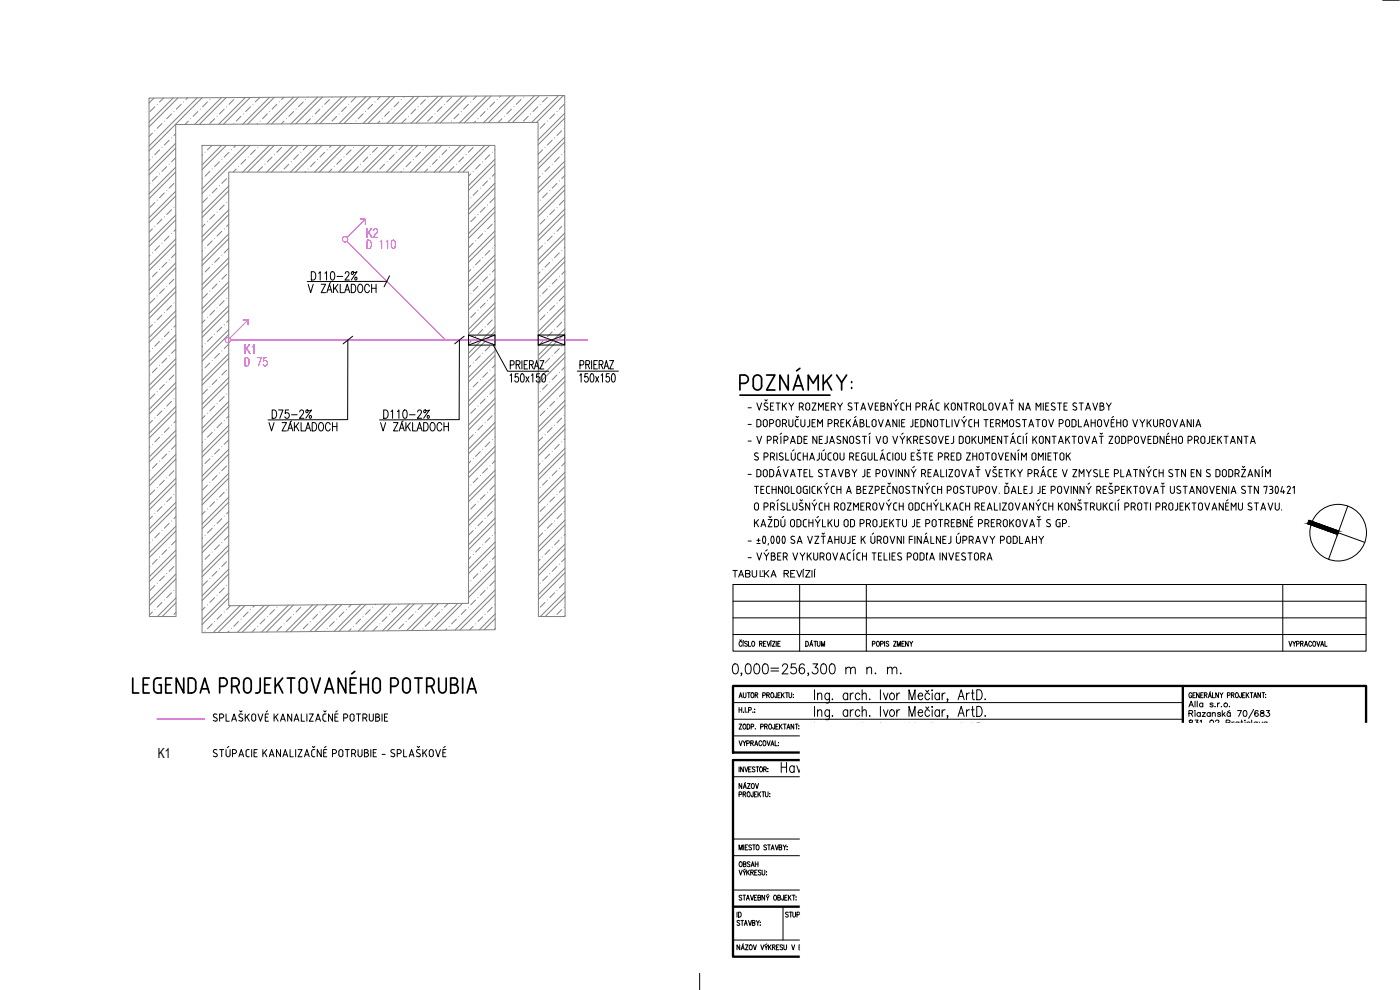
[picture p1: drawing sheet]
<svg xmlns="http://www.w3.org/2000/svg" width="420mm" height="297mm" viewBox="0 0 420 297" stroke-linecap="round" stroke-linejoin="round" font-family="sans-serif">
<defs><g id="words">
<text font-size="10.6" x="220.8" y="118.2">POZNÁMKY:</text>
<g font-size="5.7" fill="#ff00bf">
<text x="109" y="75.8">D 110</text>
<text x="72.3" y="111.1">D 75</text>
</g>
<g font-size="4.2" fill="#ff00bf">
<text x="109.8" y="71.6">K2</text>
<text x="73.2" y="106.3">K1</text>
</g>
<text font-size="4.2" x="47.4" y="227.5">K1</text>
<text font-size="2.8" x="227.8" y="173.2">Ľ</text>
</g></defs>
<!-- layer: Detail Items -->
<g fill="none" stroke="#808080" stroke-width=".3">
<path d="M44.8 29.4h-.1M45.7 39.9l-1 1M46.2 29.4l-1.5 1.5M46.5 32l-1.5 1.5M46.5 39.2h.1M47.2 31.3h.1M48.6 37.1l-1.4 1.4M49.1 29.4l-1.2 1.2M49.3 36.3v.1M51.5 34.2l-1.5 1.4M52 29.4l-7.3 7.2M52.2 33.5h.1"/>
<path d="M53.4 29.4l-8.7 8.7M54.4 31.3l-1.5 1.5M55.1 30.6h.1M56.3 29.3l-.5 .6M56.5 36.4l-1 1M57.3 35.6h-.1M59.2 29.3l-14.5 14.5M59.4 33.5l-1.4 1.4M60.1 32.7v.1M60.7 29.3l-16 16M62.3 30.6l-1.5 1.4M63 29.9h.1"/>
<path d="M64.4 35.6l-1.4 1.5M65.2 34.9h-.1M66.4 29.3l-8 8M67.3 32.8l-1.5 1.4M67.9 29.3l-8.1 8M68 32h.1M70.2 29.9l-1.5 1.4M70.2 37v.1M72.3 34.9l-1.4 1.5M73 34.2h.1M73.7 29.2l-8.1 8.1M75.1 29.2l-8 8.1"/>
<path d="M75.2 32l-1.5 1.5M75.9 31.3h.1M77.3 37.1l-.1 .1M78 29.2l-1.4 1.4M78.1 36.3v.1M80.2 34.2l-1.4 1.4M80.9 29.2l-8 8.1M81 33.5h-.1M82.3 29.2l-8 8M83.1 31.3l-1.4 1.5M83.8 30.6h.1M85.2 36.4l-.8 .8"/>
<path d="M85.2 29.2l-.7 .7M86 35.6h.1M88.1 29.2l-8 8M88.1 33.5l-1.4 1.4M88.9 32.7l-.1 .1M89.6 29.2l-8.1 8M91 30.6l-1.4 1.4M91.7 29.9h.1M92.5 29.1l-.1 .1M93.2 35.6l-1.5 1.5M93.9 34.9h.1M95.4 29.1l-8.1 8.1"/>
<path d="M96 32.8l-1.4 1.4M96.8 32h-.1M96.8 29.1l-8 8.1M98.9 29.9l-1.4 1.4M98.9 37v.1M99.6 29.1v.1M101 34.9l-1.4 1.5M101.8 34.2h.1M102.6 29.1l-8.1 8M103.9 32l-1.4 1.5M104 29.1l-8 8M104.7 31.3h-.1"/>
<path d="M106.8 29.2l-1.4 1.4M106.8 36.3v.1M108.9 34.2l-1.4 1.4M109.7 33.5h.1M109.8 29l-8.1 8.1M111.3 29l-8.1 8.1M111.8 31.3l-1.4 1.5M112.6 30.6h-.1M114 36.4l-.7 .6M114.1 29l-.8 .9M114.7 35.6h.1M116.9 33.5l-1.5 1.4"/>
<path d="M117 29l-8 8M117.6 32.7v.1M118.5 29l-8.1 8M119.7 30.6l-1.4 1.4M120.5 29.9h-.1M121.4 29l-.2 .2M121.9 35.6l-1.4 1.4M122.6 34.9h.1M124.3 28.9l-8.1 8.1M124.8 32.8l-1.5 1.4M125.5 32h.1M125.7 28.9l-8 8.1"/>
<path d="M127.6 29.9l-1.4 1.4M128.4 29.1v.1M129.8 34.9l-1.4 1.5M130.5 34.2h.1M131.5 28.9l-8.1 8M132.7 32l-1.5 1.5M132.9 28.9l-8 8M133.4 31.3h.1M135.5 29.2l-1.4 1.4M135.6 36.3l-.1 .1M137.7 34.2l-1.5 1.4M138.4 33.5h.1"/>
<path d="M138.7 28.9l-8 8M140.2 28.9l-8.1 8M140.6 31.3l-1.5 1.5M141.3 30.6h.1M142.7 36.4l-.5 .4M143 28.8l-1 1.1M143.5 35.6h-.1M145.6 33.5l-1.5 1.4M145.9 28.8l-8 8.1M146.3 32.7v.1M147.4 28.8l-8.1 8.1M148.5 30.6l-1.5 1.4"/>
<path d="M149.2 29.9h.1M150.3 28.8l-.4 .4M150.6 35.6l-1.1 1.2M151.4 34.9h-.1M153.2 28.8l-8.1 8M153.5 32.8l-1.4 1.4M154.2 32h.1M154.6 28.8l-8 8M156.4 29.9l-1.5 1.4M157.1 29.1v.1M158.5 34.9l-1.4 1.5M159.3 34.2h-.1"/>
<path d="M160.4 28.7l-8 8.1M161.4 32l-1.4 1.5M161.8 28.7l-8 8.1M162.1 31.3h.1M163.6 37.1l-1.5 1.4M164.3 29.2l-1.5 1.4M164.3 36.3v.1M166.4 34.2l-1.4 1.4M167.2 33.5h.1M167.6 28.7l-8 8M168.6 39.2l-1.4 1.5M169.1 28.7l-8.1 8"/>
<path d="M169.3 31.3l-1.4 1.5M169.3 38.5h.1M169.5 34l-8 8M169.5 35.4l-8 8M45 47.8l-.3 .3M45 55h.1M45.8 47.1h-.1M47.2 52.9l-1.5 1.4M47.9 45l-1.4 1.4M47.9 52.1v.1M48.6 44.2h.1M49.3 57.9l-1.4 1.4"/>
<path d="M50 50l-1.4 1.4M50.1 57.2h-.1M50.8 42.1l-1.5 1.4M50.8 49.3h.1M51.5 41.3v.1M52.2 55l-1.4 1.5M52.7 43l-8 8M52.7 50.2l-8 8M52.7 44.4l-8 8M52.7 51.6l-8 8M52.7 40.1l-.5 .6M52.7 47.3l-1.2 1.3"/>
<path d="M52.7 58.8l-8 8M52.7 57.4l-8 7.9M60.7 43.6l-.1 .1M60.8 46.4l-.2 .2M60.8 53.6h.1M61.6 45.7h-.1M62.3 59.3l-1.5 1.5M63 51.4l-1.5 1.5M63 58.6h.1M63.6 43.6l-1.3 1.4M63.7 50.7h.1M65.1 56.5l-1.4 1.4"/>
<path d="M65.8 48.6l-1.4 1.4M65.9 55.7h-.1M66.5 43.6l-5.9 5.9M66.6 47.8h.1M67.9 43.6l-7.3 7.3M68 53.6l-1.4 1.4M68.6 55.8l-8 8M68.6 57.3l-8 8M68.7 45.7l-1.4 1.4M69.5 44.9l-.1 .1M70.8 43.6l-.6 .6M70.9 50.7l-.9 .9"/>
<path d="M71.6 50h.1M73.7 43.6l-13.1 13M73.7 47.8l-1.4 1.5M74.5 47.1h.1M75.1 43.6l-14.5 14.5M76.6 45l-1.4 1.4M77.4 44.2h-.1M78.8 50l-1.5 1.4M79.5 49.3h.1M80.8 43.6l-8 8M81.7 47.1l-1.5 1.5M82.3 43.6l-8 8"/>
<path d="M82.4 46.4h.1M84.5 44.2l-1.4 1.5M84.5 51.4h.1M86.7 49.3l-1.5 1.4M87.4 48.5v.1M88 43.6l-8 8M89.5 43.6l-8 8M89.6 46.4l-1.5 1.4M90.3 45.7h.1M91.7 51.4l-.2 .2M92.3 43.6l-1.3 1.4M92.5 50.7h-.1"/>
<path d="M94.6 48.6l-1.4 1.4M95.2 43.6l-8 8M95.3 47.8h.1M96.6 43.6l-8 8M97.5 45.7l-1.5 1.4M98.2 44.9v.1M99.5 43.6l-.6 .6M99.6 50.7l-.9 .9M100.4 50h-.1M102.4 43.6l-8 8M102.5 47.8l-1.5 1.5M103.2 47.1h.1"/>
<path d="M103.8 43.6l-8 8M105.4 45l-1.5 1.4M106.1 44.2h.1M107.5 50l-1.4 1.4M108.3 49.3h-.1M109.6 43.6l-8 8M110.4 47.1l-1.5 1.5M111 43.6l-8 8M111.1 46.4h.1M113.3 44.2l-1.5 1.5M113.3 51.4h.1M115.4 49.3l-1.4 1.4"/>
<path d="M116.2 48.5l-.1 .1M116.8 43.6l-8 8M118.2 43.6l-8 8M118.3 46.4l-1.4 1.4M119 45.7h.1M120.4 51.4l-.2 .2M121.1 43.6l-1.4 1.4M121.2 50.7h.1M123.3 48.6l-1.4 1.4M124 43.6l-8 8M124.1 47.8h-.1M125.4 43.6l-8 8"/>
<path d="M126.2 45.7l-1.4 1.4M126.9 44.9v.1M128.2 43.6l-.6 .6M128.4 50.7l-1 .9M129.1 50h.1M131.1 43.6l-8 8M131.2 47.8l-1.4 1.5M132 47.1h-.1M132.6 43.6l-8 8M134.1 45l-1.4 1.4M134.8 44.2h.1M136.2 50l-1.4 1.4"/>
<path d="M137 49.3h.1M138.3 43.6l-8 8M139.1 47.1l-1.4 1.5M139.7 43.6l-7.9 8M139.9 46.4h-.1M141.3 52.2l-.7 .6M141.3 59.3h.1M142 44.2l-1.4 1.5M142 51.4h.1M143.4 57.2l-1.4 1.4M144.1 49.3l-1.4 1.4M144.2 56.4l-.1 .1"/>
<path d="M144.9 48.5v.1M145.5 43.6l-8 8M146.3 54.3l-1.4 1.4M146.9 43.6l-8 8M147 46.4l-1.4 1.4M147 53.6h.1M147.8 45.7h-.1M148.5 59.3l-1.5 1.5M148.5 47.8l-7.9 7.9M148.5 55l-7.9 7.9M148.5 49.2l-7.9 7.9M148.5 56.4l-7.9 7.9"/>
<path d="M148.5 44.9v.1M148.5 52.1l-.8 .8M162.1 52.9l-.6 .6M162.8 45l-1.3 1.3M162.9 52.1l-.1 .1M163.6 44.2h.1M164.3 57.9l-1.5 1.4M165 50l-1.4 1.4M165 57.2h.1M165.7 42.1l-1.4 1.4M165.7 49.3h.1M166.5 41.3l-.1 .1"/>
<path d="M167.2 55l-1.5 1.5M167.9 47.1l-1.5 1.5M167.9 54.3h.1M168.6 46.4h.1M169.5 41.2l-8 8M169.5 48.4l-8 8M169.5 42.6l-8 8M169.5 49.8l-8 8M169.5 45.5l-.2 .2M169.5 55.5l-8 8M169.5 57l-8 8M169.5 52.7l-.9 .9"/>
<path d="M45 76.6l-.3 .2M45.7 68.7l-1 1M45.8 75.8l-.1 .1M46.5 60.8l-1.5 1.4M46.5 67.9v.1M47.2 60v.1M47.9 73.7l-1.4 1.4M48.6 65.8l-1.4 1.4M48.6 73h.1M49.3 65.1h.1M50 78.7l-1.4 1.5M50.8 70.8l-1.5 1.5"/>
<path d="M50.8 78h.1M51.5 62.9l-1.5 1.5M51.5 70.1h.1M52.2 62.2h.1M52.7 64.5l-8 8M52.7 71.7l-8 8M52.7 78.9l-7.9 8M52.7 66l-8 8M52.7 68.8l-.5 .6M52.7 73.2l-8 7.9M52.7 76l-1.2 1.3M60.8 75.1l-.2 .2"/>
<path d="M61.5 67.2l-.9 .9M61.6 74.4h-.1M62.3 66.5h.1M63.7 72.3l-1.4 1.4M63.7 79.4h.1M64.4 64.4l-1.4 1.4M64.4 71.5v.1M65.2 63.6l-.1 .1M65.8 77.3l-1.4 1.4M66.6 69.4l-1.5 1.4M66.6 76.5v.1M67.3 61.5l-1.5 1.4"/>
<path d="M67.3 68.7h.1M68 60.8h.1M68.6 63l-8 8M68.6 70.2l-8 8M68.6 77.4l-8 8M68.6 64.4l-8 8M68.6 71.6l-8 8M68.6 78.8l-8 8M68.6 67.3l-.6 .7M68.6 74.5l-1.3 1.4M142 73l-1.4 1.4M142.7 65.1l-1.4 1.4"/>
<path d="M142.7 72.2v.1M143.5 64.3l-.1 .1M144.1 78l-1.4 1.4M144.9 70.1l-1.5 1.5M144.9 77.3h.1M145.6 62.2l-1.5 1.5M145.6 69.4h.1M146.3 61.5h.1M147 75.1l-1.4 1.5M147.7 67.2l-1.4 1.5M147.8 74.4h-.1M148.5 66.5h.1"/>
<path d="M148.5 62.2l-7.9 7.9M148.5 69.3l-7.9 7.9M148.5 63.6l-7.9 7.9M148.5 70.8l-7.9 7.9M148.5 76.5l-7.9 7.9M148.5 77.9l-7.9 8M148.5 73.6v.1M162.1 60v.1M162.8 73.7l-1.3 1.3M163.6 65.8l-1.5 1.4M163.6 73h.1M164.3 65.1h.1"/>
<path d="M165 78.7l-1.4 1.5M165.7 70.8l-1.4 1.5M165.7 78h.1M166.4 62.9l-1.4 1.5M166.5 70.1h-.1M167.2 62.2h.1M167.9 75.9l-1.5 1.4M168.6 68l-1.4 1.4M168.6 75.1h.1M169.3 60.1l-1.4 1.4M169.3 67.2h.1M169.5 62.7l-8 8"/>
<path d="M169.5 69.9l-8 8M169.5 77.1l-8 8M169.5 64.2l-8 8M169.5 71.3l-8 8M169.5 78.5l-8 8M169.5 74.2l-.2 .2M45 83.7v.1M45.7 97.4l-.9 1M46.5 89.5l-1.5 1.4M46.5 96.7h.1M47.2 81.6l-1.5 1.4M47.2 88.8h.1"/>
<path d="M47.9 80.9h.1M48.6 94.5l-1.4 1.5M49.3 86.6l-1.4 1.5M49.3 93.8h.1M50.1 85.9h-.1M50.8 99.6l-1.5 1.4M51.5 91.7l-1.5 1.4M51.5 98.8v.1M52.2 83.8l-1.4 1.4M52.2 90.9h.1M52.7 80.3l-7.9 8M52.8 86.1l-8 8"/>
<path d="M52.8 93.2l-8 8M52.8 87.5l-8 8M52.8 94.7l-8 8M52.8 97.6l-.6 .5M60.8 82.3h.1M61.5 96l-.9 .9M62.3 88.1l-1.5 1.4M62.3 95.2v.1M63 80.2l-1.5 1.4M63 87.3v.1M64.4 93.1l-1.4 1.4M65.1 85.2l-1.4 1.4"/>
<path d="M65.2 92.4h-.1M65.9 84.5h-.1M66.6 98.1l-1.5 1.5M67.3 90.2l-1.5 1.5M67.3 97.4h.1M68 82.3l-1.4 1.5M68 89.5h.1M68.6 84.6l-8 8M68.6 91.7l-8 8M68.6 98.9l-8 8M68.6 86l-8 8M68.6 93.2l-8 8"/>
<path d="M68.6 96.1l-.6 .6M141.3 80.9l-.7 .7M141.3 88.1h.1M142 80.1v.1M142.7 93.8l-1.4 1.5M143.4 85.9l-1.4 1.5M143.5 93.1h-.1M144.2 85.2h-.1M144.9 98.9l-1.5 1.4M145.6 90.9l-1.5 1.5M145.6 98.1h.1M146.3 83l-1.4 1.5"/>
<path d="M146.3 90.2h.1M147 82.3h.1M147.7 96l-1.4 1.4M148.5 88.1l-1.5 1.4M148.5 95.2v.1M148.5 83.7l-7.9 7.9M148.5 90.9l-7.9 7.9M148.5 98.1l-7.9 7.9M148.5 85.1l-7.9 8M148.5 92.3l-7.9 7.9M148.5 99.5l-7.9 7.9M148.5 80.8l-.8 .8"/>
<path d="M162.1 81.6l-.6 .6M162.1 88.8h.1M162.9 80.9h-.1M163.6 94.5l-1.5 1.5M164.3 86.6l-1.5 1.5M164.3 93.8h.1M165 85.9h.1M165.7 99.6l-1.4 1.4M166.4 91.7l-1.4 1.4M166.5 98.8l-.1 .1M167.2 83.8l-1.5 1.4M167.2 90.9h.1"/>
<path d="M167.9 83h.1M168.6 96.7l-1.4 1.4M169.3 88.8l-1.4 1.4M169.3 96h.1M169.5 84.3l-8 8M169.5 91.4l-8 8M169.5 98.6l-8 8M169.5 85.7l-8 8M169.5 92.9l-8 8M169.5 81.4l-.9 .9M45 105.3l-.2 .3M45 112.5h.1"/>
<path d="M45.8 104.6h-.1M46.5 118.2l-1.5 1.5M47.2 110.3l-1.5 1.5M47.2 117.5h.1M47.9 102.4l-1.4 1.5M47.9 109.6h.1M48.6 101.7h.1M49.3 115.4l-1.4 1.4M50 107.5l-1.4 1.4M50.1 114.6h-.1M50.8 106.7v.1M52.2 112.5l-1.4 1.4"/>
<path d="M52.2 119.7h.1M52.8 100.4l-8 8M52.8 114.8l-8 8M52.8 101.9l-8 8M52.8 109.1l-8 7.9M52.8 104.7l-1.3 1.3M52.8 107.6l-8 8M52.8 116.2l-8 8M60.8 103.9l-.2 .2M60.8 111v.1M61.6 103.1l-.1 .1M62.3 116.8l-1.5 1.4"/>
<path d="M63 108.9l-1.5 1.4M63 116.1h.1M63.7 101l-1.4 1.4M63.7 108.2h.1M64.4 100.3h.1M65.1 113.9l-1.4 1.5M65.8 106l-1.4 1.5M65.9 113.2h-.1M66.6 105.3h.1M67.3 119l-1.5 1.4M68 111.1l-1.4 1.4M68 118.2h.1"/>
<path d="M68.6 106.1l-8 8M68.6 113.3l-8 8M68.6 100.4l-8 8M68.6 107.6l-8 8M68.6 114.7l-8 8M68.6 103.2l-1.3 1.4M141.3 109.6l-.7 .7M141.3 116.8h.1M142 101.7l-1.4 1.4M142 108.9h.1M142.7 101h.1M143.4 114.6l-1.4 1.5"/>
<path d="M144.1 106.8l-1.4 1.4M144.2 113.9h-.1M144.9 106h.1M145.6 119.7l-1.5 1.4M146.3 111.8l-1.4 1.4M146.3 118.9v.1M147 103.9l-1.4 1.4M147 111v.1M147.8 103.1l-.1 .1M148.5 116.8l-1.5 1.4M148.5 102.3v.1M148.6 105.2l-8 8"/>
<path d="M148.6 112.4l-8 8M148.6 119.6l-8 7.9M148.6 106.7l-8 7.9M148.6 113.8l-8 8M148.6 109.5l-.9 .8M162.1 110.3l-.6 .6M162.1 117.5h.1M162.8 102.4l-1.3 1.3M162.9 109.6h-.1M163.6 101.7h.1M164.3 115.4l-1.5 1.4M165 107.5l-1.4 1.4"/>
<path d="M165 114.6h.1M165.7 106.7v.1M167.2 112.5l-1.5 1.4M167.2 119.7h.1M167.9 104.6l-1.5 1.4M167.9 111.8h.1M168.6 103.9h.1M169.3 117.5l-1.4 1.5M169.5 105.8l-8 8M169.5 100.1l-8 7.9M169.5 102.9l-.2 .3M169.5 110.1l-.9 1"/>
<path d="M169.5 107.2l-8 8M169.5 113l-8 8M169.5 114.4l-8 8M45 134.1l-.2 .2M45.7 126.1l-.9 1M45.8 133.3h-.1M46.5 125.4h.1M47.2 139.1l-1.5 1.4M47.9 131.2l-1.4 1.4M47.9 138.3v.1M48.6 123.3l-1.4 1.4M48.6 130.4v.1"/>
<path d="M49.3 122.5v.1M50 136.2l-1.4 1.4M50.8 128.3l-1.5 1.4M50.8 135.5h.1M51.5 120.4l-1.5 1.4M51.5 127.6h.1M52.8 122l-8 8M52.8 136.3l-8 8M52.8 130.6l-8 8M52.8 137.8l-8 8M52.8 133.5l-1.3 1.3M52.8 129.1l-8 8"/>
<path d="M52.8 123.4l-8 8M52.8 126.3l-.6 .6M60.8 132.6l-.2 .2M60.8 139.8h.1M61.5 124.7l-.9 .9M61.6 131.9h-.1M62.3 124h.1M63 137.6l-1.5 1.5M63.7 129.7l-1.4 1.5M63.7 136.9h.1M64.4 121.8l-1.4 1.5M64.4 129h.1"/>
<path d="M65.2 121.1h-.1M65.8 134.8l-1.4 1.4M66.6 126.9l-1.5 1.4M66.6 134v.1M67.3 126.1h.1M68 139.8l-1.4 1.4M68.6 120.5l-8 8M68.6 127.7l-8 8M68.6 134.8l-8 8M68.6 121.9l-8 8M68.6 129.1l-8 8M68.6 136.3l-8 8"/>
<path d="M68.6 124.8l-.6 .6M68.6 132l-1.3 1.3M141.3 138.4l-.7 .6M142 130.5l-1.4 1.4M142 137.6h.1M142.7 122.6l-1.4 1.4M142.7 129.7h.1M143.5 121.8h-.1M144.1 135.5l-1.4 1.4M144.9 127.6l-1.5 1.4M144.9 134.8h.1M145.6 126.8v.1"/>
<path d="M147 132.6l-1.4 1.5M147 139.8h.1M147.7 124.7l-1.4 1.4M147.8 131.9h-.1M148.5 124h.1M148.6 126.8l-8 7.9M148.6 133.9l-8 8M148.6 121l-8 8M148.6 128.2l-8 8M148.6 131.1l-.1 .1M148.6 135.4l-8 7.9M148.6 138.2l-.9 .9"/>
<path d="M162.1 139.1l-.6 .5M162.8 131.2l-1.3 1.3M162.9 138.3l-.1 .1M163.6 123.3l-1.5 1.4M163.6 130.4v.1M164.3 122.5v.1M165 136.2l-1.4 1.4M165.7 128.3l-1.4 1.4M165.7 135.5h.1M166.4 120.4l-1.4 1.4M166.5 127.6h-.1M167.9 133.3l-1.5 1.5"/>
<path d="M168.6 125.4l-1.4 1.5M168.6 132.6h.1M169.3 124.7h.1M169.5 120.1l-8 8.1M169.5 127.3l-8 8M169.5 134.5l-7.9 8M169.5 121.6l-8 8M169.5 128.8l-8 8M169.5 136l-7.9 7.9M169.5 131.6l-.2 .3M169.5 138.8l-.9 1M45 141.2h.1"/>
<path d="M45.7 154.9l-.9 .9M46.5 147l-1.5 1.4M46.5 154.1v.1M47.2 146.2v.1M47.9 159.9l-1.4 1.5M48.6 152l-1.4 1.4M48.6 159.2h.1M49.3 144.1l-1.4 1.4M49.3 151.3h.1M50.1 143.4h-.1M50.8 157l-1.5 1.5M51.5 149.1l-1.5 1.5"/>
<path d="M51.5 156.3h.1M52.2 141.2l-1.4 1.5M52.2 148.4h.1M52.8 143.5l-8 8M52.8 144.9l-8 8M52.8 150.7l-8 8M52.8 157.9l-8 8M52.8 152.1l-8 8M52.8 159.3l-8 8M52.8 155l-.6 .6M61.5 153.4l-.9 .9M62.3 145.5l-1.5 1.5"/>
<path d="M62.3 152.7h.1M63 144.8h.1M63.7 158.5l-1.4 1.4M64.4 150.6l-1.4 1.4M64.4 157.7v.1M65.1 142.7l-1.4 1.4M65.2 149.8h-.1M65.9 141.9l-.1 .1M66.6 155.6l-1.5 1.4M67.3 147.7l-1.5 1.4M67.3 154.9h.1M68 147h.1"/>
<path d="M68.6 142l-8 8M68.6 149.2l-8 8M68.6 156.4l-8 8M68.6 143.5l-8 8M68.6 150.7l-8 8M68.6 157.8l-8 8M68.6 153.5l-.6 .7M141.3 145.5h.1M142 159.2l-1.4 1.4M142.7 151.3l-1.4 1.4M142.7 158.5h.1M143.4 143.4l-1.4 1.4"/>
<path d="M143.5 150.5l-.1 .1M144.2 142.6l-.1 .1M144.9 156.3l-1.5 1.5M145.6 148.4l-1.5 1.4M145.6 155.6h.1M146.3 140.5l-1.4 1.5M146.3 147.7h.1M147.7 153.4l-1.4 1.5M148.5 145.5l-1.5 1.5M148.5 152.7h.1M148.6 141.1l-8 8M148.6 148.3l-8 8"/>
<path d="M148.6 155.5l-8 8M148.6 142.5l-8 8M148.6 149.7l-8 8M148.6 156.9l-8 8M148.6 159.8l-.1 .1M162.1 146.2v.1M162.8 159.9l-1.2 1.3M163.6 152l-1.5 1.4M163.6 159.2h.1M164.3 144.1l-1.5 1.4M164.3 151.3h.1M165 143.4h.1"/>
<path d="M165.7 157l-1.4 1.5M166.4 149.1l-1.4 1.5M166.5 156.3h-.1M167.2 141.2l-1.5 1.5M167.2 148.4h.1M167.9 140.5h.1M168.6 154.2l-1.4 1.4M169.3 146.3l-1.4 1.4M169.3 153.4h.1M169.5 141.7l-7.9 8M169.6 148.9l-8 8M169.6 156l-8 8"/>
<path d="M169.6 143.1l-8 8M169.6 150.3l-8 8M169.6 157.5l-8 8M45 162.8l-.2 .2M45 170h.1M45.8 162l-.1 .1M46.5 175.7l-1.5 1.5M47.2 167.8l-1.5 1.5M47.2 175h.1M47.9 167.1h.1M49.3 172.9l-1.4 1.4M50 164.9l-1.4 1.5"/>
<path d="M50.1 172.1h-.1M50.8 164.2h.1M51.5 177.9l-1.5 1.4M52.2 170l-1.4 1.4M52.2 177.1v.1M52.8 165l-8 8M52.8 172.2l-8 8M52.8 166.5l-8 8M52.8 173.7l-8 8M52.8 162.2l-1.3 1.3M52.8 179.4l-5.6 5.6M60.8 161.4l-.2 .1"/>
<path d="M60.8 168.5h.1M61.6 160.6h-.1M62.3 174.3l-1.5 1.4M63 166.4l-1.5 1.4M63 173.5v.1M63.7 165.6v.1M64.4 179.3l-1.4 1.4M65.1 171.4l-1.4 1.5M65.2 178.6h-.1M65.8 163.5l-1.4 1.4M65.9 170.7h-.1M66.6 162.8h.1"/>
<path d="M67.3 176.4l-1.5 1.5M68 168.5l-1.4 1.5M68 175.7h.1M68.6 163.6l-8 8M68.6 170.8l-8 8M68.6 178l-8 8M68.6 165l-8 8M68.6 172.2l-8 8M68.6 179.4l-8 8M68.6 160.7l-1.3 1.4M141.3 167.1l-.7 .7M141.3 174.3h.1"/>
<path d="M142 166.4h.1M143.4 172.1l-1.4 1.5M143.5 179.3h-.1M144.1 164.2l-1.4 1.5M144.2 171.4h-.1M144.9 163.5h.1M145.6 177.2l-1.5 1.4M146.3 169.3l-1.4 1.4M146.3 176.4h.1M147 161.4l-1.4 1.4M147 168.5h.1M147.8 160.6h-.1"/>
<path d="M148.5 174.3l-1.5 1.4M148.6 162.7l-8 7.9M148.6 164.1l-8 8M148.6 169.8l-8 8M148.6 177l-12 12M148.6 171.3l-8 8M148.6 178.4l-10.6 10.6M148.6 167l-.9 .8M162.1 167.8l-.5 .5M162.1 175h.1M162.9 167.1h-.1M164.3 172.9l-1.5 1.4"/>
<path d="M165 164.9l-1.4 1.5M165 172.1h.1M165.7 164.2h.1M166.4 177.9l-1.4 1.4M167.2 170l-1.5 1.4M167.2 177.1v.1M167.9 162.1l-1.5 1.4M167.9 169.2v.1M168.6 161.3v.1M169.3 175l-1.4 1.4M169.6 164.7l-8 8M169.6 160.4l-.3 .2"/>
<path d="M169.6 167.5l-1 1M169.6 163.2l-8 8M169.6 170.4l-8 8M169.6 171.8l-8 8M169.6 177.6l-7.4 7.4M169.6 179l-6 6M45.7 183.6l-.9 .9M46.5 182.9h.1M48.6 180.7l-1.4 1.5M49.3 180h.1M52.8 180.8l-4.1 4.2M52.8 183.7l-.6 .6"/>
<path d="M61.5 182.2l-.9 .9M61.6 189.3l-.1 .1M62.3 181.4v.1M63.7 187.2l-1.4 1.4M64.4 186.5h.1M66.6 184.3l-1.5 1.5M67.3 183.6h.1M68.7 189.4l-.4 .3M69.2 181.7l-1.2 1.2M69.5 188.6h-.1M71.6 186.5l-1.4 1.4M72.1 181.7l-8.1 8.1"/>
<path d="M72.3 185.7v.1M73.5 181.7l-8.1 8.1M74.5 183.6l-1.5 1.5M75.2 182.9h.1M76.4 181.7l-.5 .5M76.6 188.6l-1 1.1M77.4 187.9h-.1M79.3 181.6l-8.1 8.1M79.5 185.8l-1.4 1.4M80.2 185v.1M80.8 181.6l-8.1 8.1M82.4 182.9l-1.5 1.4"/>
<path d="M83.1 182.2h.1M84.5 187.9l-1.4 1.5M85.3 187.2h-.1M86.6 181.6l-8.1 8M87.4 185.1l-1.4 1.4M88 181.6l-8.1 8M88.1 184.3h.1M90.3 182.2l-1.5 1.4M90.3 189.3v.1M92.4 187.2l-1.4 1.4M93.2 186.5h.1M93.8 181.5l-8.1 8.1"/>
<path d="M95.3 181.5l-8.1 8.1M95.3 184.3l-1.4 1.5M96.1 183.6h-.1M97.5 189.4h-.1M98.2 181.5l-1.5 1.4M98.2 188.6h.1M100.3 186.5l-1.4 1.4M101.1 185.7l-.1 .1M101.1 181.4l-8.1 8.1M102.6 181.4l-8.1 8.1M103.2 183.6l-1.4 1.5M103.9 182.9h.1"/>
<path d="M105.4 188.6l-.8 .8M105.5 181.4l-.9 .8M106.1 187.9h.1M108.2 185.8l-1.4 1.4M108.4 181.3l-8.1 8.1M109 185l-.1 .1M109.8 181.3l-8.1 8.1M111.1 182.9l-1.4 1.4M111.8 182.2h.1M112.7 181.3l-.2 .2M113.3 187.9l-1.4 1.4M114 187.2h.1"/>
<path d="M115.6 181.3l-8.1 8M116.1 185.1l-1.4 1.4M116.9 184.3h.1M117.1 181.3l-8.1 8M119 182.2l-1.4 1.4M119.8 181.4l-.1 .1M121.2 187.2l-1.5 1.4M121.9 186.5h.1M122.9 181.2l-8.1 8.1M124 184.3l-1.4 1.5M124.3 181.2l-8.1 8.1M124.8 183.6h.1"/>
<path d="M126.9 181.5l-1.4 1.4M126.9 188.6h.1M129.1 186.5l-1.5 1.4M129.8 185.7v.1M130.1 181.1l-8.1 8.1M131.6 181.1l-8.1 8.1M131.9 183.6l-1.4 1.5M132.7 182.9h.1M134.1 188.6l-.4 .5M134.5 181.1l-1.1 1.1M134.8 187.9h.1M137 185.8l-1.5 1.4"/>
<path d="M137.4 181l-8.1 8.1M137.7 185v.1M138.8 181l-8.1 8.1M139.8 182.9l-1.4 1.4M140.6 182.2h.1M142 187.9l-1.1 1.1M142.7 180l-1.4 1.5M142.7 187.2h.1M144.9 185.1l-1.5 1.4M145.6 184.3h.1M147.7 182.2l-1.4 1.4M148.5 181.4v.1"/>
<path d="M148.6 184.2l-4.8 4.8M148.6 185.6l-3.3 3.4M148.6 188.5l-.1 .1M163.6 180.7l-1.5 1.5M164.3 180h.1M168.6 182.9l-1.4 1.4M169.3 182.2h.1M169.6 184.8l-.2 .2"/>
</g>
<!-- layer: _Wide Lines_ -->
<path d="M60.6 43.6h87.9l.1 145.3-88 .9zM68.6 51.6h72v129.4l-72 .7z" fill="none" stroke="#808080" stroke-width=".3"/>
<!-- layer: _Thin Lines_ -->
<path d="M44.7 29.4l124.8-.7 .1 156.3h-8l-.1-148.3-108.8 .7 .1 147.6h-8z" fill="none" stroke="#808080" stroke-width=".3"/>
<!-- layer: UK_TABULKY -->
<g fill="none" stroke="#000" stroke-width=".3">
<path d="M269.2 119.9l-.5 .4M279.7 119.9l-.5 .4M303.3 119.9l.3 .4 .4-.4M224.5 122.4h1M224.5 132.3h1M224.5 127.3h1M226.7 136.8l.7 .3a.54 .54 0 0 1 .1 .8 .54 .54 0 0 1-.8 0l-.3-.1M227.1 120.9l.8 2.2 .7-2.2M227.1 130.9l.8 2.2 .7-2.2M227.5 136a.57 .57 0 0 0-.8 0 .57 .57 0 0 0 0 .8M228.3 126.6v.8M228.4 126.6l-.4-.7h-.9v2.2l.9-.1 .4-.6"/>
<path d="M229.2 126.1l.5-.2 .4 .2 .2 1.3a.6 .6 0 0 1-.6 .6 .6 .6 0 0 1-.6-.5zM229.3 137.1h.6a.6 .6 0 0 0 .6-.6 .6 .6 0 0 0-.6-.6h-.6v2.2M229.6 121.8l.6 .3a.53 .53 0 0 1 .1 .8 .53 .53 0 0 1-.8 0l-.2-.1M230.3 132.1h.6M230.9 130.9h-.6v2.2M230.9 130.9a.6 .6 0 0 1 .6 .6 .6 .6 0 0 1-.6 .6M231 127.1h.6a.59 .59 0 0 0 .6-.6 .59 .59 0 0 0-.6-.6h-.6v2.2M231.2 137.1h.6a.6 .6 0 0 0 .7-.6 .6 .6 0 0 0-.7-.6h-.6v2.2M231.9 137.1l.5 1M232.2 120.9h-1v2.2h1M232.2 132.1h.6M232.8 130.9h-.6v2.2"/>
<path d="M232.8 130.9a.6 .6 0 0 1 .6 .6 .6 .6 0 0 1-.6 .6M232.9 132.1l.5 1M233.1 126.1l.4-.2 .4 .2 .2 1.3a.6 .6 0 0 1-.6 .6 .6 .6 0 0 1-.6-.5zM233.2 135.9v2.2M233.5 120.9v2.2M233.9 139.9l-.5 .4M234.1 136.8l.7 .3a.54 .54 0 0 1 .1 .8 .54 .54 0 0 1-.8 0l-.2-.1M234.4 130.9v2.2M234.6 129.9l-.5 .4M234.8 127.1h.6a.59 .59 0 0 0 .7-.6 .59 .59 0 0 0-.7-.6h-.6v2.2M234.8 120.9v2.2M235 136a.57 .57 0 0 0-.9 0 .57 .57 0 0 0 .1 .8"/>
<path d="M235.3 121.7l.8 1.4M235.3 132.1h.6M235.5 127.1l.5 1M235.8 135.9v2.2h.9M235.9 130.9h-.6v2.2M235.9 130.9a.6 .6 0 0 1 .6 .6 .6 .6 0 0 1-.6 .6M236 120.9l-1.2 1.3M236.7 125.9v1.5a.6 .6 0 0 0 .7 .6 .6 .6 0 0 0 .6-.6v-1.5M236.8 120.9l.7 1.1 .7-1.1M237.2 133.1l.8-2.2 .7 2.2M237.4 132.5h1.1M237.5 135.9v1.6a.6 .6 0 0 0 .6 .6 .6 .6 0 0 0 .6-.6v-1.6"/>
<path d="M237.5 122v1.1M238.3 134.9l-.5 .4M238.7 127.5l.2 .5 .7 .1M238.9 124.9l.4 .4 .3-.4M239.4 136.4l.1 1.4 .8 .3M239.6 125.9l-.9 .3v1.3M239.9 130.9l.6 .4v1.4l-.3 .3-.8 .1v-2.2h.5M240.3 135.9l-.6 .1-.3 .4M240.3 125.9v1.5a.6 .6 0 0 0 .7 .6 .6 .6 0 0 0 .6-.6v-1.5M240.5 120.9h-.6v2.2M240.5 120.9a.6 .6 0 0 1 .6 .6 .6 .6 0 0 1-.6 .6h-.6M240.6 122.1l.5 1"/>
<path d="M241.1 135.9v2.2M241.1 136.9h1.2M241.3 131.9h.7M241.8 121.5v.9a.6 .6 0 0 0 .6 .6 .6 .6 0 0 0 .6-.6v-.9M242.3 130.9h-1v2.2h1M242.3 135.9v2.2M243 138.1l.7-2.2 .7 2.2M243 125.9l-.1 1.9-.6 .3M243.2 137.5h1M243.7 120.9h1.2l-1.2 2.2h1.2M243.7 126.9h.7M244.7 125.9h-1v2.2h1"/>
<path d="M245.2 130.9v2.2l-1.3-2.2v2.2M245.4 128.1v-2.2l.7 1.2 .7-1.2v2.2M245.6 123.1v-2.2l.8 1.2 .7-1.2v2.2M245.9 135.9l-.1 1.9-.6 .3M245.9 131.9h.7M246.6 135.9v1.6a.6 .6 0 0 0 .6 .6 .6 .6 0 0 0 .6-.6v-1.6M246.8 130.9h-.9v2.2h.9M247.4 134.9l-.4 .4M248.3 130.9l-.1 1.9-.7 .3M248.5 136.4l.1 1.4 .5 .3M248.5 127.1h.6a.59 .59 0 0 0 .6-.6 .59 .59 0 0 0-.6-.6h-.6v2.2M248.8 120.9h-1v2.2h1"/>
<path d="M249 133.1l.7-2.2 .7 2.2M249 138.1h.5M249 135.9h.5M249.1 135.9l-.6 .5M249.2 132.5h1M250.1 120.9h-.6v2.2M250.1 120.9a.6 .6 0 0 1 .6 .6 .6 .6 0 0 1-.6 .6h-.6M250.2 122.1l.5 1M250.4 136.1l.4-.2 .4 .2 .2 1.4a.6 .6 0 0 1-.6 .6 .6 .6 0 0 1-.6-.6zM250.4 127.1h.6a.59 .59 0 0 0 .7-.6 .59 .59 0 0 0-.7-.6h-.6v2.2M251.1 127.1l.5 1M251.4 120.9l.7 1.1 .7-1.1"/>
<path d="M251.6 130.9l.6 .1M251.6 130.9l-.3 .2-.1 .4 .9 .7a.53 .53 0 0 1 .1 .7 .53 .53 0 0 1-.8 0l-.2-.1M252.1 135.9v1.6a.6 .6 0 0 0 .6 .6 .6 .6 0 0 0 .6-.6v-1.6M252.1 122v1.1M252.3 126.9h.8M253.3 125.9h-1v2.2h1M254 125.9v2.2M254.3 130.9v2.2l-1.2-2.2v2.2M254.5 126.7l.7 1.4M254.8 121.8l.7 .3a.53 .53 0 0 1 .1 .8 .53 .53 0 0 1-.8 0l-.3-.1M255 131.5a.6 .6 0 0 1 .6-.6 .6 .6 0 0 1 .6 .6M255 132.5a.6 .6 0 0 0 .6 .6 .6 .6 0 0 0 .6-.6"/>
<path d="M255 137.1h.6a.6 .6 0 0 0 .6-.6 .6 .6 0 0 0-.6-.6h-.6v2.2M255 131.5v1M255.2 125.9l-1.2 1.3M255.7 137.1l.5 1M256 128.1l.7-2.2 .7 2.2M256.2 131.5v1M256.2 127.5h1M256.9 136.9h.7M256.9 124.9l-.5 .4M257 120.9v2.2M257.4 130.9l.6 .1M257.4 130.9l-.4 .2-.1 .4 1 .7a.54 .54 0 0 1 0 .7 .54 .54 0 0 1-.8 0l-.2-.1"/>
<path d="M257.9 135.9h-1v2.2h1M258.1 125.9h.6a.47 .47 0 0 1 .5 .5 .47 .47 0 0 1-.5 .4 .6 .6 0 0 1 .6 .6 .6 .6 0 0 1-.6 .6l-.6 .1zM258.1 126.9h.6M258.4 123.1l.7-2.2 .7 2.2M258.6 122.5h1M258.8 130.9h1.2M259.4 130.9v2.2M259.8 135.9h-.8l-.4 .6 .2 1.4 1 .2v-1.2h-.4M260 125.9v2.2h1M260.5 135.9v1.6a.6 .6 0 0 0 .6 .6 .6 .6 0 0 0 .6-.6v-1.6M260.5 120.9l.7 2.2 .8-2.2M261 130.9v2.2"/>
<path d="M261.2 129.9l-.4 .4M261.9 126.1l.4-.2 .5 .2 .1 1.3a.6 .6 0 0 1-.6 .6 .6 .6 0 0 1-.6-.5zM262.4 135.9v2.2h1M262.7 121.9h.7M262.9 130.9l.7 2.2 .8-2.2M263.6 120.9h-.9v2.2h.9M263.6 125.9l.8 2.2 .7-2.2M264.1 138.1l.7-2.2 .8 2.2M264.3 137.5h1M264.4 121.9h.6M265 120.9h-.6v2.2l.6-.1a.6 .6 0 0 0 .6-.6 .6 .6 0 0 0-.6-.6M265 120.9a.48 .48 0 0 1 .5 .5 .48 .48 0 0 1-.5 .4"/>
<path d="M265.1 131.5a.6 .6 0 0 1 .6-.6 .6 .6 0 0 1 .6 .6M265.1 132.5a.6 .6 0 0 0 .6 .6 .6 .6 0 0 0 .6-.6M265.1 131.5v1M265.1 134.9l-.5 .4M265.8 128.1l.7-2.2 .7 2.2M266 127.5h1M266.3 136.4l.1 1.4 .8 .3M266.3 131.5v1M267.2 135.9l-.7 .1-.2 .4M267.5 120.9v2.2l-1.2-2.2v2.2M267.9 130.9l.8 2.2 .7-2.2M267.9 135.9v2.2"/>
<path d="M268.2 120.9l.7 1.1 .7-1.1M268.8 136.1l.5-.2 .4 .2 .2 1.4a.6 .6 0 0 1-.6 .6 .6 .6 0 0 1-.6-.6zM268.9 122v1.1M269.2 125.9v2.2l-1.2-2.2v2.2M269.9 125.9v2.2M270.1 130.9l.7 1.1 .7-1.1M270.4 121.4v1.4l.9 .3M270.6 135.9v1.6a.6 .6 0 0 0 .6 .6 .6 .6 0 0 0 .6-.6M270.6 126.9h.7M270.8 132v1.1M270.9 120.9h.4M270.9 120.9l-.5 .5"/>
<path d="M271.1 129.9l-.5 .4M271.6 125.9h-1v2.2h1M271.8 135.9v1.6M272 121.9h1.2M272 120.9v2.2M272.3 130.9v2.2M272.7 131.7l.8 1.4M273.2 120.9v2.2M273.5 130.9l-1.2 1.3M273.5 136.9h.7M274 125.9l-.1 1.9-.7 .3M274.2 132.1h.6"/>
<path d="M274.4 135.9h-.9v2.2h.9M274.4 139.9l-.5 .4M274.7 126.9h.7M274.8 130.9h-.6v2.2M274.8 130.9a.6 .6 0 0 1 .6 .6 .6 .6 0 0 1-.6 .6M274.9 132.1l.5 1M275.4 134.9l.3 .4 .4-.4M275.5 120.9h-.6v2.2M275.5 120.9a.6 .6 0 0 1 .6 .6 .6 .6 0 0 1-.6 .6h-.6M275.6 125.9h-.9v2.2h.9M276.1 131.9h.7M276.2 136a.57 .57 0 0 0-.8 0 .57 .57 0 0 0 0 .8l.7 .3a.53 .53 0 0 1 .1 .8 .53 .53 0 0 1-.8 0l-.2-.1"/>
<path d="M277.1 130.9h-1v2.2h1M277.1 135.9h1.2M277.4 120.9h-.6v2.2M277.4 120.9a.6 .6 0 0 1 .6 .6 .6 .6 0 0 1-.6 .6h-.6M277.6 122.1l.4 1M277.6 126.6v.8M277.6 126.6l-.4-.7h-.8v2.2l.8-.1 .4-.6M277.7 135.9v2.2M278.3 130.9l.6 .1M278.3 130.9l-.4 .2-.1 .4 .9 .7a.54 .54 0 0 1 .1 .7 .54 .54 0 0 1-.8 0l-.2-.1M278.8 123.1l.7-2.2 .7 2.2M279 122.5h1"/>
<path d="M279 136.9h.7M279.5 125.9v2.2l-1.2-2.2v2.2M279.7 131.5a.6 .6 0 0 1 .6-.6 .6 .6 0 0 1 .6 .6M279.7 132.5a.6 .6 0 0 0 .6 .6 .6 .6 0 0 0 .6-.6M279.7 131.5v1M280 135.9h-1v2.2h1M280.9 121.4l.1 1.4 .9 .3M280.9 131.5v1M281.4 126.5v1M281.4 126.5a.6 .6 0 0 0-.6-.6 .6 .6 0 0 0-.6 .6v1a.6 .6 0 0 0 .6 .5 .6 .6 0 0 0 .6-.6M281.5 120.9h.4M281.5 120.9l-.6 .5"/>
<path d="M281.6 137.1h.6a.6 .6 0 0 0 .7-.6 .6 .6 0 0 0-.7-.6h-.6v2.2M281.6 130.9l.8 2.2 .7-2.2M282.1 125.9h1.2M282.7 125.9v2.2M283.5 137.1h.7a.6 .6 0 0 0 .6-.6 .6 .6 0 0 0-.7-.6h-.6v2.2M283.6 120.9v2.2M283.8 131.9h.7M284 121.7l.8 1.4M284 125.9v2.2h1M284.3 137.1l.5 1M284.8 130.9h-1v2.2h1M284.8 120.9l-1.2 1.3"/>
<path d="M285.5 136.9h.7M285.7 121.1l.4-.2 .4 .2 .2 1.3a.6 .6 0 0 1-.6 .6 .6 .6 0 0 1-.6-.5zM285.7 125.9v2.2M286.2 130.9v1.7M286.2 132.6l-.2 .4-.5 .1M286.4 135.9h-.9v2.2h.9M286.4 125.9l.8 2.2 .7-2.2M288.4 136.6v.8M288.4 136.5l-.4-.6h-.9v2.2l.9-.1 .4-.6M288.4 130.9l.6 .4v1.4l-.3 .3-.8 .1v-2.2h.5M288.6 120.9v2.2l-1.2-2.2v2.2M288.6 125.9l.7 1.1 .7-1.1"/>
<path d="M289.3 120.9h1.2M289.3 127v1.1M289.6 124.9l-.5 .4M289.8 131.5v1M289.8 131.5a.6 .6 0 0 1 .6-.6 .6 .6 0 0 1 .6 .6M289.8 132.5a.6 .6 0 0 0 .6 .6 .6 .6 0 0 0 .6-.6M289.9 120.9v2.2M290 135.9h1.2l-1.2 2.2h1.2M290.8 127.5l.5 .5M291 131.5v1M291.3 128.1h.4M291.3 125.9h.4"/>
<path d="M291.3 125.9l-.5 .3v1.3M291.7 130.9v2.2M291.8 120.9h-.5v2.2M291.9 120.9a.6 .6 0 0 1 .6 .6 .6 .6 0 0 1-.6 .6h-.6M292 135.9v2.2M292 136.9h1.1M292 122.1l.5 1M292.2 131.7l.7 1.4M292.4 125.9v2.2M292.4 126.9h1.2M292.9 130.9l-1.2 1.3M293.1 139.9l.4 .4 .4-.4"/>
<path d="M293.1 135.9v2.2M293.6 125.9v2.2M293.6 130.9v1.6M293.7 132.5a.6 .6 0 0 0 .6 .6 .6 .6 0 0 0 .6-.6M294.1 136.1l.4-.2 .4 .2 .2 1.4a.61 .61 0 0 1-.6 .6 .61 .61 0 0 1-.6-.6zM294.4 121.5v1M294.4 121.5a.6 .6 0 0 0-.6-.6 .6 .6 0 0 0-.6 .6v1a.6 .6 0 0 0 .6 .5 .6 .6 0 0 0 .6-.6M294.9 130.9v1.6M295.1 120.9v2.2h1M295.3 125.9h1.2M295.6 133.1v-2.2l.7 1.2 .7-1.2v2.2M295.8 135.9h1.2"/>
<path d="M295.9 125.9v2.2M296.4 135.9v2.2M297.2 126.9h.8M297.7 131.9h.7M297.9 136.1l.4-.2 .4 .2 .2 1.4a.6 .6 0 0 1-.6 .6 .6 .6 0 0 1-.6-.6zM298 121.5v1M298 121.5a.6 .6 0 0 0-.6-.6 .6 .6 0 0 0-.6 .6v1a.6 .6 0 0 0 .6 .5 .6 .6 0 0 0 .6-.6M298.2 139.9l.4 .4 .3-.4M298.2 125.9h-1v2.2h1M298.7 120.9l.7 2.2 .7-2.2M298.7 130.9h-1v2.2h1M298.9 127.1h.6a.59 .59 0 0 0 .6-.6 .59 .59 0 0 0-.6-.6h-.6v2.2"/>
<path d="M299.6 135.9l.8 2.2 .7-2.2M299.6 127.1l.5 1M300.6 130.9v2.2l-1.2-2.2v2.2M300.8 123.1l.8-2.2 .7 2.2M300.8 128.1v-2.2l.8 1.2 .7-1.2v2.2M301.1 122.5h1M301.3 130.9h1.2M301.8 136.9h.7M301.9 130.9v2.2M302.7 135.9h-.9v2.2h.9M303 120.9h1.2M303.2 126.1l.4-.2 .4 .2 .2 1.3a.6 .6 0 0 1-.6 .6 .6 .6 0 0 1-.6-.5z"/>
<path d="M303.3 133.1l.7-2.2 .7 2.2M303.5 132.5h1M303.6 120.9v2.2M304.2 129.9l-.5 .4M304.7 135.9v2.2l-1.2-2.2v2.2M305.4 125.9l-.4 .2-.1 .4 1.1 .8a.61 .61 0 0 1-.3 .8 .61 .61 0 0 1-.8-.3M305.4 125.9l.6 .1M305.6 135.9v2.2M305.9 134.9l-.5 .4M305.9 130.9h.5M306 130.9l-.5 .2-.1 1.4 .3 .5 .7 .1M306.6 138.1v-2.2l.7 1.2 .7-1.2v2.2"/>
<path d="M306.8 125.9h1.2M307.1 120.9v2.2l-1.2-2.2v2.2M307.1 130.9v2.2M307.4 125.9v2.2M307.8 123.1l.7-2.2 .7 2.2M308 122.5h1M308.1 130.9v2.2M308.3 129.9l-.5 .4M308.8 128.1l.7-2.2 .7 2.2M309 127.5h1M309.9 136.1l.4-.2 .4 .2 .2 1.4a.6 .6 0 0 1-.6 .6 .6 .6 0 0 1-.6-.6zM310 130.9v2.2"/>
<path d="M310.4 131.7l.8 1.4M310.9 125.9h1.2M310.9 123.1v-2.2l.8 1.2 .7-1.2v2.2M311.2 130.9l-1.2 1.3M311.5 125.9v2.2M311.6 138.1v-2.2l.8 1.2 .7-1.2v2.2M311.9 131.5a.6 .6 0 0 1 .6-.6 .6 .6 0 0 1 .6 .6M311.9 132.5a.6 .6 0 0 0 .6 .6 .6 .6 0 0 0 .6-.6M311.9 131.5v1M313.1 120.9v2.2M313.1 131.5v1M313.3 139.9l-.5 .4"/>
<path d="M313.8 135.9v2.2M313.8 121.9h.7M314 126.5v1M314 126.5a.6 .6 0 0 0-.6-.6 .6 .6 0 0 0-.6 .6v1a.6 .6 0 0 0 .7 .5 .6 .6 0 0 0 .5-.6M314.5 136.9h.7M314.7 125.9l.8 2.2 .7-2.2M314.8 120.9h-1v2.2h1M315 130.9v2.2l-1.2-2.2v2.2M315.5 135.9h-1v2.2h1M315.7 130.9h1.2M315.8 121.8l.6 .3M316 120.9l.6 .1"/>
<path d="M316 120.9l-.5 .4 .3 .5M316.2 135.9h1.2M316.3 130.9v2.2M316.4 122.1a.53 .53 0 0 1 .1 .8 .53 .53 0 0 1-.8 0l-.2-.1M316.8 135.9v2.2M317.4 120.9h1.2M317.7 133.1l.7-2.2 .7 2.2M317.9 127.1h.6a.59 .59 0 0 0 .6-.6 .59 .59 0 0 0-.6-.6h-.6v2.2M317.9 132.5h1M318 120.9v2.2M318.3 136.1l.4-.2 .4 .2 .2 1.4a.6 .6 0 0 1-.6 .6 .6 .6 0 0 1-.6-.6zM319.3 121.9h.7"/>
<path d="M319.8 130.9v2.2M320 135.9v2.2M320.3 120.9h-1v2.2h1M320.3 131.7l.7 1.4M320.5 136.7l.7 1.4M321 126.5v1M321 126.5a.6 .6 0 0 0-.6-.6 .6 .6 0 0 0-.6 .6v1a.6 .6 0 0 0 .6 .5 .6 .6 0 0 0 .6-.6M321 130.9l-1.2 1.3M321.2 135.9l-1.2 1.3M321.7 125.9h.8l.4 .4v1.4l-.4 .3-.8 .1zM321.8 130.9h1.2M322.2 121.8l.7 .3a.53 .53 0 0 1 .1 .8 .53 .53 0 0 1-.8 0l-.2-.1"/>
<path d="M322.3 130.9v2.2M323.1 121a.56 .56 0 0 0-.9 0 .56 .56 0 0 0 0 .8M323.6 125.9v2.2h1M323.7 131.5a.6 .6 0 0 1 .6-.6 .6 .6 0 0 1 .6 .6M323.7 132.5a.6 .6 0 0 0 .6 .6 .6 .6 0 0 0 .6-.6M323.7 131.5v1M323.9 120.9h1.2M324.5 120.9v2.2M324.9 131.5v1M325.3 128.1l.7-2.2 .7 2.2M325.5 127.5h1M325.6 130.9l.7 2.2 .7-2.2"/>
<path d="M325.8 123.1l.7-2.2 .8 2.2M326 122.5h1M327.5 126.9h1.2M327.5 125.9v2.2M327.7 133.1l.8-2.2 .7 2.2M328 132.5h1M328 120.9l.7 2.2 .7-2.2M328.7 125.9v2.2M329.6 126.1l.4-.2 .4 .2 .2 1.3a.6 .6 0 0 1-.6 .6 .6 .6 0 0 1-.6-.5zM329.9 130.9h1.2M330.1 121.9h.6M330.2 129.9l.3 .4 .4-.4"/>
<path d="M330.5 130.9v2.2M330.7 120.9h-.6v2.2l.6-.1a.6 .6 0 0 0 .6-.6 .6 .6 0 0 0-.6-.6M330.7 120.9a.48 .48 0 0 1 .5 .5 .48 .48 0 0 1-.5 .4M331.3 125.9l.7 2.2 .8-2.2M332 120.9l.8 1.1 .7-1.1M332.8 122v1.1M332.8 130.9h1.2l-1.2 2.2h1.2M333.5 126.9h.7M334.2 124.9l-.5 .4M334.4 125.9h-.9v2.2h.9M334.7 131.5v1M334.7 131.5a.6 .6 0 0 1 .6-.6 .6 .6 0 0 1 .6 .6"/>
<path d="M334.7 132.5a.6 .6 0 0 0 .6 .6 .6 .6 0 0 0 .6-.6M335.2 126.9h1.2M335.2 125.9v2.2M335.9 131.5v1M336.4 125.9v2.2M337.2 130.9l.6 .4v1.4l-.4 .3-.8 .1v-2.2h.6M337.3 126.1l.4-.2 .4 .2 .2 1.3a.6 .6 0 0 1-.6 .6 .6 .6 0 0 1-.6-.5zM338.6 132.1h.6M339.2 130.9h-.6v2.2M339.2 130.9a.6 .6 0 0 1 .6 .6 .6 .6 0 0 1-.6 .6M340 125.9l.7 2.2 .7-2.2M340.5 131.5v1"/>
<path d="M340.5 131.5a.6 .6 0 0 1 .6-.6 .6 .6 0 0 1 .6 .6M340.5 132.5a.6 .6 0 0 0 .6 .6 .6 .6 0 0 0 .6-.6M341.7 131.5v1M342.1 125.9l.7 1.1 .8-1.1M342.4 130.9l.7 2.2 .7-2.2M342.8 127v1.1M344.3 125.9v2.2M344.6 131.9h.7M344.7 126.7l.8 1.4M345 139.9l-.5 .4M345.5 125.9l-1.2 1.3M345.5 130.9h-.9v2.2h.9"/>
<path d="M346.2 125.9v1.6M346.2 127.4a.6 .6 0 0 0 .6 .6 .6 .6 0 0 0 .6-.6M346.8 130.9l.6 .4v1.4l-.4 .3-.8 .1v-2.2h.6M347.4 125.9v1.6M348.1 127.1h.6a.59 .59 0 0 0 .6-.6 .59 .59 0 0 0-.6-.6h-.6v2.2M348.8 127.1l.5 1M349.4 130.9v2.2l-1.3-2.2v2.2M350.1 131.9h.7M350.8 129.9l-.5 .4M351 130.9h-.9v2.2h.9M351.2 126.5v1M351.3 126.5a.6 .6 0 0 0-.6-.6 .6 .6 0 0 0-.6 .6v1a.6 .6 0 0 0 .6 .5 .6 .6 0 0 0 .6-.6"/>
<path d="M351.7 131.9h1.3M351.7 130.9v2.2M352 125.9l.7 2.2 .7-2.2M353 130.9v2.2M353.7 131.5a.6 .6 0 0 1 .6-.6 .6 .6 0 0 1 .6 .6M353.7 132.5a.6 .6 0 0 0 .6 .6 .6 .6 0 0 0 .6-.6M353.7 131.5v1M354.1 128.1l.8-2.2 .7 2.2M354.3 127.5h1.1M354.9 131.5v1M356.6 132.1h.5M357.1 130.9h-.5v2.2"/>
<path d="M357.2 130.9a.6 .6 0 0 1 .6 .6 .6 .6 0 0 1-.6 .6M357.5 125.9v2.2l-1.2-2.2v2.2M358.2 125.9v2.2M358.5 132.1h.6M358.9 128.1l.7-2.2 .8 2.2M359.1 130.9h-.6v2.2M359.1 130.9a.6 .6 0 0 1 .6 .6 .6 .6 0 0 1-.6 .6M359.1 127.5h1.1M359.2 132.1l.5 1M360.4 131.5v1M360.4 131.5a.6 .6 0 0 1 .6-.6 .6 .6 0 0 1 .6 .6M360.4 132.5a.6 .6 0 0 0 .6 .6 .6 .6 0 0 0 .6-.6"/>
<path d="M361.6 131.5v1M363 130.9v1.9l-.7 .3M363.7 131.9h.8M364.7 130.9h-1v2.2h1M365.4 130.9v2.2M365.9 131.7l.7 1.4M366.6 130.9l-1.2 1.3M367.4 130.9h1.2M368 130.9v2.2M369.3 133.1l.7-2.2 .7 2.2M369.5 132.5h1M372.6 130.9v2.2l-1.1-2.2v2.2"/>
<path d="M372.8 139.9l.4 .4 .3-.4M373.4 130.9h1.2M374 130.9v2.2M375.3 133.1l.7-2.2 .7 2.2M375.5 132.5h1M379.1 139.9l-.5 .4M224.5 142.3h1M226.4 155.9v2.2M226.4 145.9h1.2M226.6 151.1l.4-.2 .5 .2 .1 1.4a.61 .61 0 0 1-.6 .6 .61 .61 0 0 1-.6-.6zM226.9 156.7l.7 1.4M227 145.9v2.2"/>
<path d="M227.6 155.9l-1.2 1.3M228.3 146.9h.8M228.3 141.6v.8M228.4 141.6l-.4-.7h-.9v2.2l.9-.1 .4-.6M228.4 158.1l.7-2.2 .7 2.2M228.6 157.5h1M229.2 141.1l.5-.2 .4 .2 .2 1.3a.6 .6 0 0 1-.6 .7 .6 .6 0 0 1-.6-.6zM229.3 152.1h.6a.59 .59 0 0 0 .6-.6 .59 .59 0 0 0-.6-.6h-.6v2.2M229.3 145.9h-1v2.2h1M230.5 155.9h1.2l-1.2 2.2h1.2M230.6 145.9h.4M230.6 145.9l-.6 .5v1.1l.3 .5 .7 .1"/>
<path d="M230.8 154.9l.3 .4 .4-.4M231 140.9h.8l.3 .4v1.3l-.3 .4-.8 .1zM231.2 152.1h.6a.59 .59 0 0 0 .7-.6 .59 .59 0 0 0-.7-.6h-.6v2.2M231.7 146.9h1.2M231.7 145.9v2.2M231.9 152.1l.5 1M232.9 143.1l.7-2.2 .8 2.2M232.9 145.9v2.2M233.1 142.5h1M233.4 150.9v2.2M233.6 149.9l-.4 .4M233.7 156.5l-.4-.6h-.9v2.2l1.1-.2 .1-1.3"/>
<path d="M234.4 155.9v1.6a.6 .6 0 0 0 .6 .6 .6 .6 0 0 0 .6-.6v-1.6M234.8 145.9v2.2l-1.2-2.2v2.2M235.1 140.9l.7 2.2 .7-2.2M235.2 154.9l-.5 .4M235.5 151a.58 .58 0 0 0-.9 0 .58 .58 0 0 0 0 .8l.9 .5a.61 .61 0 0 1-.3 .8 .61 .61 0 0 1-.8-.3M235.5 146.5v1M235.6 146.5a.6 .6 0 0 1 .6-.6 .6 .6 0 0 1 .6 .6M235.6 147.4a.6 .6 0 0 0 .6 .6 .6 .6 0 0 0 .6-.6M236.3 150.9v2.2h.9M236.7 146.5v1M237.2 143.1l.8-2.2 .7 2.2M237.4 156.1l.5-.2 .4 .2 .2 1.4a.61 .61 0 0 1-.6 .6 .61 .61 0 0 1-.7-.6z"/>
<path d="M237.4 142.5h1.1M237.5 145.9v2.2h.9M238 150.9v1.6a.6 .6 0 0 0 .6 .6 .6 .6 0 0 0 .6-.6M239.1 146.5v1M239.1 150.9v1.6M239.2 146.5a.6 .6 0 0 1 .6-.6 .6 .6 0 0 1 .6 .6M239.2 147.4a.6 .6 0 0 0 .6 .6 .6 .6 0 0 0 .6-.6M239.4 140.9h1.2M240 140.9v2.2M240.1 149.9l.4 .4 .3-.4M240.3 146.5v1M240.4 150.9l.6 .1"/>
<path d="M240.4 150.9l-.4 .2-.1 .4 .9 .7a.53 .53 0 0 1 .1 .7 .53 .53 0 0 1-.8 0l-.2-.1M240.4 156.5l-.4-.6h-.8v2.2l1-.2 .2-1.3M241.1 146.5l.1 1.4 1.1 .2v-1.2h-.4M241.1 157.5l.3 .5 .6 .1M241.3 141.9h.7M241.7 145.9h.6M241.7 145.9l-.5 .2-.1 .4M242 155.9l-.8 .3-.1 1.3M242.3 140.9h-1v2.2h1M242.8 155.9v2.2M242.8 156.9h1.2M243 150.9v2.2l-1.2-2.2v2.2"/>
<path d="M243 140.9v2.2h.9M243 145.9v2.2M243.7 150.9l.7 1.1 .8-1.1M244 155.9v2.2M244.2 145.9h.5M244.3 145.9l-.5 .3-.1 1.3 .3 .5 .7 .1M244.4 152v1.1M244.7 149.9l-.5 .4M244.7 155.9l.7 1.1 .7-1.1M245.4 145.9v2.2M245.4 157v1.1M245.6 142.8l.8 .3"/>
<path d="M245.6 154.9l-.4 .4M245.9 146.7l.7 1.4M246.6 145.9l-1.2 1.3M246.7 141a.56 .56 0 0 0-.8 0 .56 .56 0 0 0 0 .8l.9 .7-.1 .4-.3 .2M246.7 159.9l.4 .4 .3-.4M246.8 150.9l-.7 .1-.2 .4v1.4l.9 .3M246.8 155.9v2.2h1M247.3 145.9l.7 1.1 .8-1.1M247.5 150.9v2.2M247.5 151.9h1.3M247.5 140.9h1.3M248 147v1.1"/>
<path d="M248.2 140.9v2.2M248.3 144.9l-.5 .4M248.5 155.9v2.2M248.8 150.9v2.2M249 156.7l.7 1.4M249.5 143.1l.7-2.2 .7 2.2M249.7 142.5h1M249.7 155.9l-1.2 1.3M250 145.9h.4M250 145.9l-.5 .5v1.1l.3 .5 .6 .1M250.4 152.1h.6a.59 .59 0 0 0 .7-.6 .59 .59 0 0 0-.7-.6h-.6v2.2M250.4 155.9l.1 1.6a.6 .6 0 0 0 .6 .6 .6 .6 0 0 0 .6-.6v-1.6"/>
<path d="M251.1 152.1l.5 1M251.2 146.9h1.2M251.2 145.9v2.2M251.6 140.9l.7 2.2 .8-2.2M252.4 145.9v2.2M252.5 151.1l.5-.2 .4 .2 .2 1.4a.6 .6 0 0 1-.6 .6 .6 .6 0 0 1-.7-.6zM253.3 156.5v1M253.3 156.5a.6 .6 0 0 1 .6-.6 .6 .6 0 0 1 .7 .6M253.3 157.5a.6 .6 0 0 0 .6 .6 .6 .6 0 0 0 .7-.6M253.8 141.9h.6M254 148.1l.8-2.2 .7 2.2M254.3 147.5h1"/>
<path d="M254.3 150.9h1.2l-1.2 2.2h1.2M254.4 140.9h-.6v2.2h.6M254.4 140.9a.48 .48 0 0 1 .5 .5 .48 .48 0 0 1-.5 .4 .6 .6 0 0 1 .6 .6 .6 .6 0 0 1-.6 .7M254.5 156.5v1M255.7 140.9l.7 1.1 .8-1.1M255.8 155.9h-.6v2.2h.6M255.8 155.9l.5 .2 .2 .4M256.2 153.1v-2.2l.7 1.2 .7-1.2v2.2M256.4 142v1.1M256.5 156.6l-.1 1.1-.6 .4M257.2 146.9h.6M257.8 145.9h-.6v2.2l.6-.1a.6 .6 0 0 0 .6-.6 .6 .6 0 0 0-.6-.6"/>
<path d="M257.8 145.9a.48 .48 0 0 1 .5 .5 .48 .48 0 0 1-.5 .4M258.1 157.1h.7a.59 .59 0 0 0 .6-.6 .59 .59 0 0 0-.7-.6h-.6v2.2M258.3 151.9h.8M259.1 146.9h.7M259.3 150.9h-1v2.2h1M259.5 140.9v1.9l-.7 .3M260 152.1h.6a.59 .59 0 0 0 .6-.6 .59 .59 0 0 0-.6-.6h-.6v2.2M260 145.9h-.9v2.2h.9M260.1 157.1h.6a.59 .59 0 0 0 .6-.6 .59 .59 0 0 0-.7-.6h-.5v2.2M260.3 141.9h.7M260.8 145.9h1.2l-1.2 2.2h1.2M260.8 152.1l.4 1"/>
<path d="M260.8 157.1l.5 1M261.2 140.9h-.9v2.2h.9M262.2 156.1l.4-.2 .4 .2 .2 1.4a.6 .6 0 0 1-.6 .6 .6 .6 0 0 1-.6-.6zM262.2 159.9l-.5 .4M262.9 142.1h.6a.6 .6 0 0 0 .6-.6 .6 .6 0 0 0-.6-.6h-.6v2.2M263.1 151.5v1M263.2 151.5a.6 .6 0 0 0-.6-.6 .6 .6 0 0 0-.6 .6l-.1 1a.61 .61 0 0 0 .7 .6 .61 .61 0 0 0 .6-.6M263.3 145.9h-.6v2.2M263.3 145.9a.6 .6 0 0 1 .6 .6 .6 .6 0 0 1-.6 .6h-.6M263.9 150.9l.7 2.2 .7-2.2M263.9 158.1h.2M264.6 155.9v1.7l-.5 .4"/>
<path d="M264.6 146.9h.7M265 141.1l.4-.2 .5 .2 .1 1.3a.6 .6 0 0 1-.6 .7 .6 .6 0 0 1-.6-.6zM265.3 156.9h.7M265.6 145.9h-1v2.2h1M266 150.9l.7 1.1 .8-1.1M266.3 155.9h-1v2.2h1M266.5 144.9l.4 .4 .3-.4M266.7 140.9l.8 2.2 .7-2.2M266.7 152v1.1M266.8 145.9h.4M266.8 145.9l-.5 .5v1.1a.69 .69 0 0 0 .9 .6M267 149.9l-.5 .4"/>
<path d="M267 155.9v2.2M267.5 156.7l.7 1.4M268.2 151.4v1.1M268.2 152.5l.3 .5 .7 .1M268.2 155.9l-1.2 1.3M268.9 140.9v2.2M268.9 155.9h1.3M269.2 150.9l-.7 .1-.3 .4M269.2 145.9v2.2l-1.2-2.2v2.2M269.5 155.9v2.2M269.9 146.5v.9a.6 .6 0 0 0 .6 .6 .6 .6 0 0 0 .6-.6v-.9M269.9 151.9h1.2"/>
<path d="M269.9 150.9v2.2M269.9 146.5a.6 .6 0 0 1 .6-.6 .6 .6 0 0 1 .6 .6M270.8 140.9v2.2l-1.2-2.2v2.2M270.9 155.9v1.6a.6 .6 0 0 0 .6 .6 .6 .6 0 0 0 .6-.6v-1.6M271.1 150.9v2.2M272.1 146.8l.6 .3a.53 .53 0 0 1 .1 .8 .53 .53 0 0 1-.8 0l-.2-.1M272.8 140.9v2.2l-1.3-2.2v2.2M272.9 146a.56 .56 0 0 0-.8 0 .56 .56 0 0 0 0 .8M272.9 151.1l.5-.2 .4 .2 .2 1.4a.6 .6 0 0 1-.6 .6 .6 .6 0 0 1-.6-.6zM273.5 140.9l.7 1.1 .7-1.1M273.7 145.9h1.2M273.7 158.1h.3"/>
<path d="M274.2 142v1.1M274.3 145.9v2.2M274.5 155.9v1.7l-.5 .4M274.7 150.9h.8l.3 .4v1.4l-.3 .3-.8 .1zM275.2 156.9h.7M276.1 155.9h-.9v2.2h.9M276.6 142.1h.6a.6 .6 0 0 0 .6-.6 .6 .6 0 0 0-.6-.6h-.6v2.2M276.6 151.4v1.1M276.6 152.5a.69 .69 0 0 0 .9 .6M276.8 145.9v2.2l-1.2-2.2v2.2M277.3 142.1l.5 1M277.5 150.9l-.6 .1-.3 .4"/>
<path d="M277.6 145.9l.7 1.1 .7-1.1M277.8 157.1h.6a.59 .59 0 0 0 .6-.6 .59 .59 0 0 0-.6-.6h-.6v2.2M278.2 159.9l-.5 .4M278.3 151.9h1.2M278.3 150.9v2.2M278.3 147v1.1M278.5 144.9l-.5 .4M278.5 141.9h.7M279.5 140.9h-1v2.2h1M279.5 150.9v2.2M279.7 156.5v1M279.8 156.5a.6 .6 0 0 1 .6-.6 .6 .6 0 0 1 .6 .6l-.1 1a.59 .59 0 0 1-.6 .6 .59 .59 0 0 1-.5-.6"/>
<path d="M280.2 150.9l.7 1.1 .7-1.1M280.2 143.1l.7-2.2 .7 2.2M280.3 145.9h.4M280.3 148.1h.4M280.3 145.9l-.6 .5 .1 1.4 .5 .2M280.4 142.5h1M280.9 152v1.1M281.2 149.9l-.5 .4M281.4 146.9h1.2M281.4 145.9v2.2M281.7 155.9h1.2M282.3 155.9v2.2"/>
<path d="M282.3 150.9v2.2h1M282.3 140.9v2.2h1M282.6 145.9v2.2M283.6 157.1h.6a.59 .59 0 0 0 .6-.6 .59 .59 0 0 0-.6-.6h-.6v2.2M284 140.9v2.2M284 150.9v2.2M284.3 157.1l.5 1M284.5 151.7l.7 1.4M284.8 140.9h1.1l-1.1 2.2h1.1M284.9 145.9h-.6v2.2M284.9 145.9a.6 .6 0 0 1 .6 .6 .6 .6 0 0 1-.6 .6h-.6M285.2 150.9l-1.2 1.3"/>
<path d="M285.5 156.9h.7M286 153.1l.7-2.2 .7 2.2M286.2 152.5h1M286.2 146.5v1M286.2 146.5a.6 .6 0 0 1 .6-.6 .6 .6 0 0 1 .6 .6M286.5 155.9h-1v2.2h1M286.9 141.1l.4-.2 .4 .2 .2 1.3a.61 .61 0 0 1-.6 .7 .61 .61 0 0 1-.6-.6zM287.2 155.9h.6a.48 .48 0 0 1 .5 .5 .48 .48 0 0 1-.5 .5 .6 .6 0 0 1 .6 .6 .6 .6 0 0 1-.6 .6h-.6zM287.2 156.9h.6M287.4 146.5v.9a.6 .6 0 0 1-.6 .6 .6 .6 0 0 1-.6-.6M287.9 159.9l-.5 .4M288.4 146.8l.7 .3a.53 .53 0 0 1 .1 .8 .53 .53 0 0 1-.8 0l-.3-.1"/>
<path d="M288.6 140.9l.7 2.2 .7-2.2M289.1 150.9l-.7 .1-.3 .4 .1 1.4 .9 .3M289.2 146a.56 .56 0 0 0-.8 0 .56 .56 0 0 0 0 .8M289.8 150.9v2.2M289.8 151.9h1.2M290 145.9h1.2M290.3 155.9v2.2l-1.2-2.2v2.2M290.6 145.9v2.2M290.7 143.1l.8-2.2 .7 2.2M291 142.5h1M291 150.9v2.2M291 156.9h.7"/>
<path d="M291.7 154.9l-.4 .4M292 145.9v1.6M292 147.4a.6 .6 0 0 0 .6 .6 .6 .6 0 0 0 .6-.6M292 155.9h-1v2.2h1M292.7 152.1h.6a.59 .59 0 0 0 .6-.6 .59 .59 0 0 0-.6-.6h-.6v2.2M292.9 140.9h1.2M293.2 145.9v1.6M293.4 152.1l.5 1M293.5 140.9v2.2M293.7 157.1h.6a.59 .59 0 0 0 .6-.6 .59 .59 0 0 0-.6-.6h-.6v2.2M294.5 145.9h-.6v2.2M294.5 145.9a.6 .6 0 0 1 .6 .6 .6 .6 0 0 1-.6 .6h-.6"/>
<path d="M294.6 151.9h.7M295.6 150.9h-1v2.2h1M295.6 157.1h.6a.59 .59 0 0 0 .6-.6 .59 .59 0 0 0-.6-.6h-.6v2.2M295.8 140.9l.7 2.2 .7-2.2M295.8 146.5a.6 .6 0 0 1 .6-.6 .6 .6 0 0 1 .6 .6M295.8 146.5v.9a.6 .6 0 0 0 .6 .6 .6 .6 0 0 0 .6-.6M296.3 153.1l.7-2.2 .7 2.2M296.3 157.1l.5 1M296.5 152.5h1M297 146.5v1M297.5 156.9h.7M297.7 145.9l.7 2.2 .7-2.2"/>
<path d="M298.4 150.9v2.2h1M298.5 155.9h-1v2.2h1M298.9 142.2a.53 .53 0 0 1 .1 .7 .53 .53 0 0 1-.8 0l-.2-.1M299 141a.56 .56 0 0 0-.8 0 .56 .56 0 0 0 0 .8l.7 .3M299.2 157.1h.6a.59 .59 0 0 0 .6-.6 .59 .59 0 0 0-.6-.6h-.6v2.2M299.9 141.9h.7M299.9 147.9v.2M299.9 157.1l.5 1M300.1 150.9v2.2M300.8 140.9h-.9v2.2h.9M300.8 150.9h1.2l-1.2 2.2h1.2M301.3 156.1l.4-.2 .4 .2 .2 1.4a.61 .61 0 0 1-.6 .6 .61 .61 0 0 1-.6-.6z"/>
<path d="M301.5 140.9h1.2M301.8 144.9l.4 .4 .3-.4M302.1 145.9l.6 .4v1.3l-.3 .4-.8 .1v-2.2h.5M302.2 140.9v2.2M302.9 151.1l.5-.2 .4 .2 .2 1.4a.6 .6 0 0 1-.6 .6 .6 .6 0 0 1-.6-.6zM303 155.9v2.2M303.5 140.9v2.2M303.5 148.1l.7-2.2 .7 2.2M303.5 156.7l.7 1.4M303.7 147.5h1M303.9 141.7l.8 1.4M304.2 155.9l-1.2 1.3"/>
<path d="M304.7 150.9l.7 2.2 .7-2.2M304.7 140.9l-1.2 1.3M304.9 156.5v1M305 156.5a.6 .6 0 0 1 .6-.6 .6 .6 0 0 1 .6 .6v1a.59 .59 0 0 1-.6 .6 .59 .59 0 0 1-.6-.6M305.4 140.9l.7 1.1 .7-1.1M305.6 145.9v2.2h1M306.1 142v1.1M306.8 153.1l.8-2.2 .7 2.2M306.9 155.9l.7 2.2 .7-2.2M307 152.5h1.1M307.3 146.9h.7M308.3 145.9h-1v2.2h1"/>
<path d="M308.5 142.1h.6a.6 .6 0 0 0 .6-.6 .6 .6 0 0 0-.6-.6h-.6v2.2M309 158.1l.8-2.2 .7 2.2M309.2 157.5h1.1M309.7 145.9v1.9l-.7 .3M310.2 150.9v2.2l-1.2-2.2v2.2M310.4 142.1h.7a.6 .6 0 0 0 .6-.6 .6 .6 0 0 0-.7-.6h-.6v2.2M310.9 150.9l.7 1.1 .8-1.1M311.1 142.1l.5 1M311.2 155.9h1.2M311.4 154.9l.4 .4 .3-.4M311.6 152v1.1M311.8 155.9v2.2"/>
<path d="M311.9 149.9l-.5 .4M312.1 145.9v1.9l-.7 .3M312.4 143.1l.7-2.2 .7 2.2M312.6 142.5h1M312.8 146.9h.8M313.8 145.9h-1v2.2h1M314 150.9l-.8 .3-.1 1.3a.69 .69 0 0 0 .9 .6M314.1 157.8l.7 .3M314.5 142.5l.3 .5 .7 .1M314.7 151.9h1.3M314.7 150.9v2.2M315 157.1l.3 .6-.5 .3"/>
<path d="M315.2 156a.57 .57 0 0 0-.9 0 .57 .57 0 0 0 .1 .8l.6 .3M315.5 140.9l-.9 .3-.1 1.3M316 150.9v2.2M316.1 145.9h-.6v2.2M316.1 145.9a.6 .6 0 0 1 .6 .6 .6 .6 0 0 1-.6 .6h-.6M316.2 141.9h.7M316.9 156.5v1M317.2 140.9h-1v2.2h1M317.4 146.5v1M317.4 146.5a.6 .6 0 0 1 .6-.6 .6 .6 0 0 1 .6 .6M317.4 147.4a.6 .6 0 0 0 .6 .6 .6 .6 0 0 0 .6-.6M317.6 150.9v2.2"/>
<path d="M317.8 156.9h.4v1.2l-.9-.1-.3-.5M318.1 151.7l.8 1.4M318.2 155.9h-.9l-.3 .6M318.6 146.5v1M318.8 140.9l.8 2.2 .7-2.2M318.8 150.9l-1.2 1.3M318.9 157.1h.6a.59 .59 0 0 0 .6-.6 .59 .59 0 0 0-.6-.6h-.6v2.2M319.3 145.9l.7 2.2 .8-2.2M319.8 151.1l.4-.2 .4 .2 .2 1.4a.6 .6 0 0 1-.6 .6 .6 .6 0 0 1-.6-.6zM320.8 157.9v.2M321.5 145.9v2.2M322 140.9h1.2l-1.2 2.2h1.2"/>
<path d="M322.7 150.9v2.2l-1.2-2.2v2.2M323.4 145.9v2.2l-1.2-2.2v2.2M323.7 149.9l.3 .4 .4-.4M323.9 143.1v-2.2l.7 1.2 .7-1.2v2.2M324.5 151a.57 .57 0 0 0-.8 0 .57 .57 0 0 0 0 .8l.6 .4a.52 .52 0 0 1 .1 .7 .52 .52 0 0 1-.8 0l-.2-.1M325.3 145.9v2.2l-1.2-2.2v2.2M325.3 150.9h1.2M325.9 150.9v2.2M326 145.9l.7 1.1 .8-1.1M326 140.9l.7 1.1 .8-1.1M326.7 142v1.1M326.7 147v1.1"/>
<path d="M327 144.9l-.5 .4M327.3 152.1h.6a.59 .59 0 0 0 .6-.6 .59 .59 0 0 0-.6-.6h-.6v2.2M328 152.1l.4 1M329.2 150.9v1.6a.6 .6 0 0 0 .6 .6 .6 .6 0 0 0 .6-.6M329.3 141a.56 .56 0 0 0-.8 0 .56 .56 0 0 0 0 .8l.6 .3a.54 .54 0 0 1 .1 .8 .54 .54 0 0 1-.8 0l-.2-.1M329.8 145.9h-.6v2.2M329.8 145.9a.6 .6 0 0 1 .6 .6 .6 .6 0 0 1-.6 .6h-.6M329.9 147.1l.4 1M330.1 140.9v2.2h1M330.4 150.9v1.6M331.1 146.9h.7M331.1 150.9v2.2"/>
<path d="M331.6 151.7l.7 1.4M331.8 141.9h.7M332 145.9h-.9v2.2h.9M332.3 150.9l-1.2 1.3M332.8 140.9h-1v2.2h1M333 144.9l.4 .4 .3-.4M333 146.8l.7 .3a.54 .54 0 0 1 .1 .9 .54 .54 0 0 1-.8-.1l-.2-.1M333.9 146a.56 .56 0 0 0-.9 0 .56 .56 0 0 0 0 .8M334 150.9l-.7 .1-.3 .4 .1 1.4 .9 .3M334.4 142.1h.7a.6 .6 0 0 0 .6-.6 .6 .6 0 0 0-.7-.6h-.6v2.2M334.7 150.9v2.2M335.3 145.9h-.6v2.2"/>
<path d="M335.3 145.9a.6 .6 0 0 1 .6 .6 .6 .6 0 0 1-.6 .6h-.6M335.7 150.9v2.2M335.9 149.9l-.5 .4M336.4 140.9v2.2h.9M336.6 146.9h.7M337.6 145.9h-1v2.2h1M337.6 152.1h.6M338 143.1l.8-2.2 .7 2.2M338.2 150.9h-.6v2.2M338.2 150.9a.6 .6 0 0 1 .6 .6 .6 .6 0 0 1-.6 .6M338.2 142.5h1.1M338.3 145.9v2.2"/>
<path d="M338.7 146.7l.8 1.4M339.5 145.9l-1.2 1.3M339.5 152.1h.6a.59 .59 0 0 0 .6-.6 .59 .59 0 0 0-.6-.6h-.6v2.2M340.2 140.9h1.2M340.2 152.1l.5 1M340.2 145.9h1.2M340.8 140.9v2.2M340.8 145.9v2.2M341.6 151.1l.4-.2 .5 .2 .1 1.4a.61 .61 0 0 1-.6 .6 .61 .61 0 0 1-.6-.6zM342.1 146.5a.6 .6 0 0 1 .6-.6 .6 .6 0 0 1 .6 .6M342.1 146.5v.9a.6 .6 0 0 0 .6 .6 .6 .6 0 0 0 .6-.6v-.9M343.3 140.9v2.2l-1.2-2.2v2.2"/>
<path d="M343.3 150.9h1.3M343.9 150.9v2.2M344 145.9l.8 2.2 .7-2.2M344 140.9l.8 1.1 .7-1.1M344.8 142v1.1M345.3 150.9v2.2M346.2 148.1l.7-2.2 .7 2.2M346.2 142.5l.3 .5 .7 .1M346.4 147.5h1M346.9 152.1h.6a.59 .59 0 0 0 .6-.6 .59 .59 0 0 0-.6-.6h-.6v2.2M347.2 140.9l-.9 .3-.1 1.3M347.9 141.9h1.2"/>
<path d="M347.9 140.9v2.2M348.4 145.9h1.2M348.6 144.9l.4 .4 .3-.4M348.9 152.1h.6a.59 .59 0 0 0 .6-.6 .59 .59 0 0 0-.6-.6h-.6v2.2M349 145.9v2.2M349.1 140.9v2.2M349.6 152.1l.5 1M350.8 151.5v1M350.8 151.5a.6 .6 0 0 1 .6-.6 .6 .6 0 0 1 .6 .6M350.8 152.5a.6 .6 0 0 0 .6 .6 .6 .6 0 0 0 .6-.6M351.2 145.9v1.6M351.2 140.9l.6 .1"/>
<path d="M351.2 140.9l-.3 .2-.1 .4 .9 .6M351.7 142.2a.53 .53 0 0 1 .1 .7 .53 .53 0 0 1-.8 0l-.2-.1M352 151.5v1M352.4 145.9l.1 1.5a.6 .6 0 0 1-.6 .6 .6 .6 0 0 1-.6-.6M352.7 140.9h1.2M353.3 140.9v2.2M353.4 152.6l-.2 .4-.5 .1M353.4 150.9v1.7M353.4 146.8l.7 .3a.53 .53 0 0 1 .1 .8 .53 .53 0 0 1-.8 0l-.2-.1M354.1 151.9h.8M354.3 146a.56 .56 0 0 0-.9 0 .56 .56 0 0 0 0 .8M355.1 150.9h-1v2.2h1"/>
<path d="M355.1 145.9h1.2M355.7 145.9v2.2M355.8 140.9v2.2l-1.2-2.2v2.2M355.8 150.9v2.2M356.3 151.7l.7 1.4M357 148.1l.7-2.2 .8 2.2M357 150.9l-1.2 1.3M357.2 147.5h1M357.5 141.9h.7M357.8 150.9h1.1M358.4 150.9v2.2M358.4 140.9h-.9v2.2h.9"/>
<path d="M359.9 151.1l.4-.2 .4 .2 .2 1.4a.61 .61 0 0 1-.6 .6 .61 .61 0 0 1-.6-.6zM360.4 145.9v2.2l-1.2-2.2v2.2M360.4 140.9v2.2l-1.2-2.2v2.2M361.1 146.5v.9a.6 .6 0 0 0 .6 .6 .6 .6 0 0 0 .6-.6v-.9M361.1 146.5a.6 .6 0 0 1 .6-.6 .6 .6 0 0 1 .6 .6M361.6 150.9l.7 2.2 .7-2.2M363 145.9l.7 2.2 .7-2.2M363.1 141a.56 .56 0 0 0-.8 0 .56 .56 0 0 0 0 .8l.7 .3a.53 .53 0 0 1 .1 .8 .53 .53 0 0 1-.8 0l-.2-.1M363.7 153.1l.8-2.2 .7 2.2M364 152.5h1M364.9 140.9h.8l.4 .4v1.3l-.4 .4-.8 .1zM365.2 146.9h.7"/>
<path d="M366.1 145.9h-.9v2.2h.9M367 141.1l.4-.2 .5 .2 .1 1.3a.6 .6 0 0 1-.6 .7 .6 .6 0 0 1-.6-.6zM367.1 150.9v2.2l-1.2-2.2v2.2M367.8 151.9h.8M368 145.9v2.2l-1.2-2.2v2.2M368.6 149.9l-.5 .4M368.8 140.9h.8l.3 .4v1.3l-.3 .4-.8 .1zM368.8 145.9v2.2M368.8 150.9h-1v2.2h1M369.5 148.1l.7-2.2 .7 2.2M369.5 153.1v-2.2l.7 1.2 .7-1.2v2.2M369.7 147.5h1"/>
<path d="M370.7 142.1h.6a.6 .6 0 0 0 .6-.6 .6 .6 0 0 0-.6-.6h-.6v2.2M371.4 142.1l.5 1M371.7 150.9v1.6a.6 .6 0 0 0 .6 .6 .6 .6 0 0 0 .6-.6v-1.6M372.6 140.9h1.2l-1.2 2.2h1.2M372.9 146.8l.6 .3a.53 .53 0 0 1 .1 .8 .53 .53 0 0 1-.8 0l-.2-.1M373.7 146a.57 .57 0 0 0-.8-.1 .57 .57 0 0 0 0 .9M374.5 143.1l.7-2.2 .8 2.2M374.5 145.9h1.2M374.7 142.5h1.1M375.1 145.9v2.2M375.6 151a.57 .57 0 0 0-.8 0 .57 .57 0 0 0 0 .8l.7 .4a.53 .53 0 0 1 .1 .7 .53 .53 0 0 1-.8 0l-.2-.1M376.5 150.9h1.2"/>
<path d="M377.1 150.9v2.2M377.7 145.9v2.2l-1.3-2.2v2.2M377.9 140.9v2.2l-1.2-2.2v2.2M378.4 153.1l.7-2.2 .7 2.2M378.6 152.5h1M378.8 140.9v2.2M379.3 146.1v-.2h1l-.5 2.2M379.8 143.1v-2.2l.7 1.2 .7-1.2v2.2M380.6 150.9l.7 2.2 .7-2.2M381 145.9h.5M381.3 146.9h.2M381.5 145.9a.48 .48 0 0 1 .5 .5 .48 .48 0 0 1-.5 .4"/>
<path d="M381.5 146.9l.4 .2v.7l-.9 .3M382.7 150.9v1.6a.6 .6 0 0 0 .6 .6 .6 .6 0 0 0 .6-.6v-1.6M383 145.9a1.25 1.25 0 0 1 .3 2.1 1.27 1.27 0 0 1-.3-2.1zM384.6 152.9v.2M384.9 145.9l-.5 1.7h1.2M385.2 147.1v1M386.3 146.3a.49 .49 0 0 1 .7-.4 .49 .49 0 0 1 .2 .7M387.2 146.6l-.9 1.5h.9M388 146.4l.5-.5v2.2M224.5 162.3h1M224.5 167.3h1M227.1 165.9l.8 2.1 .7-2.1"/>
<path d="M227.1 163.1h1M227.1 162.1h1M227.6 161.6v1M229.1 162.9h.5M229.1 162.9a1.27 1.27 0 0 1 .3-2l.4 .9-.2 1.1M229.3 165.9l.7 1.1 .8-1.1M230 167v1M230.3 164.9l-.5 .4M230.6 163.1l-.1 .4M231.5 165.9h.6a.48 .48 0 0 1 .5 .5 .48 .48 0 0 1-.5 .4 .6 .6 0 0 1 .6 .6 .6 .6 0 0 1-.6 .6h-.6zM231.5 166.9h.6M231.6 162.9a1.25 1.25 0 0 1 .4-2l.3 .9-.2 1.1"/>
<path d="M231.6 162.9h.5M233.3 162.9h.5M233.3 162.9a1.27 1.27 0 0 1 .4-2l.3 .9-.2 1.1M233.4 166.9h.7M234.4 165.9h-1v2.1h1M234.9 161l.2-.1a1.27 1.27 0 0 1 .3 2M234.9 162.9h.5M235 161l-.3 .8 .3 1.1M235.1 167.1h.6a.6 .6 0 0 0 .6-.6 .6 .6 0 0 0-.6-.6h-.6v2.1M235.8 167.1l.5 .9M237.6 161.8l.7 .4a.53 .53 0 0 1 .1 .7 .53 .53 0 0 1-.8 0l-.2-.1M238 165.9l.7 2.1 .7-2.1"/>
<path d="M238.4 161a.57 .57 0 0 0-.8 0 .57 .57 0 0 0 0 .8M239.3 163.1l.7-2.2 .7 2.2M239.5 162.5h1M240.1 165.9l.7 1.1 .8-1.1M240.8 167v1M242.3 165.9v2.1M242.4 160.9l.7 2.2 .7-2.2M242.7 166.7l.8 1.3M243.5 165.9l-1.2 1.3M244.2 165.9v1.5a.6 .6 0 0 0 .6 .6 .6 .6 0 0 0 .6-.6v-1.5M244.5 160.9h1.2l-1.2 2.2h1.2M246.1 167.1h.6a.6 .6 0 0 0 .6-.6 .6 .6 0 0 0-.6-.6h-.6v2.1"/>
<path d="M246.5 160.9h1.2M246.8 167.1l.5 .9M247.1 160.9v2.2M248.2 166.1l.5-.2 .4 .2 .2 1.3a.61 .61 0 0 1-.7 .6 .61 .61 0 0 1-.6-.5zM248.4 163.1l.7-2.2 .7 2.2M248.6 162.5h1M250 165.9l.7 2.1 .7-2.1M250.5 160.9v2.2M250.5 161.9h1.3M251.8 160.9v2.2M252.1 168l.7-2.1 .8 2.1M252.3 167.5h1"/>
<path d="M252.5 160.9v1.6a.6 .6 0 0 0 .6 .6 .6 .6 0 0 0 .6-.6v-1.6M254.8 168h.4M254.8 165.9h.4M254.8 165.9l-.5 .5 .1 1.4 .4 .2M255.1 160.9v1.9l-.7 .3M255.8 161.9h.7M256.2 165.9v2.1M256.4 164.9l-.4 .4M256.8 160.9h-1v2.2h1M257.2 166.4v1.1M257.2 167.5l.2 .5h.7M258.1 165.9l-.7 .1-.2 .4"/>
<path d="M258.5 160.9v2.2M258.8 166.9h1.2M258.8 165.9v2.1M258.9 161.7l.8 1.4M259.7 160.9l-1.2 1.3M260 165.9v2.1M261.4 160.9v1.6a.6 .6 0 0 0 .6 .6 .6 .6 0 0 0 .6-.6M261.7 165.9h1.2M262.3 165.9v2.1M262.6 160.9v1.6M263.3 162.1h.6a.6 .6 0 0 0 .6-.6 .6 .6 0 0 0-.6-.6h-.6v2.2M263.6 166.9h.8"/>
<path d="M264 162.1l.5 1M264.6 165.9h-1v2.1h1M265.2 161.5a.6 .6 0 0 1 .6-.6 .6 .6 0 0 1 .6 .6M265.2 161.5v1a.6 .6 0 0 0 .6 .6 .6 .6 0 0 0 .6-.6v-1M265.3 165.9v2.1h1M267 165.9v2.1M267.1 160.9l.7 2.2 .8-2.2M267.7 166.9h.7M268.7 165.9h-1v2.1h1M270.5 160.9v2.2l-1.2-2.2v2.2M270.5 166a.57 .57 0 0 0-.8 0 .57 .57 0 0 0 0 .8l.6 .3a.54 .54 0 0 1 .1 .8 .54 .54 0 0 1-.8 0l-.2-.1M271.2 160.9v2.2"/>
<path d="M272.3 167.1h.6a.6 .6 0 0 0 .6-.6 .6 .6 0 0 0-.6-.6h-.6v2.1M272.9 161.9h.9M273.8 160.9h-.9v2.2M274.4 166.1l.4-.2 .4 .2 .2 1.3a.61 .61 0 0 1-.6 .6 .61 .61 0 0 1-.6-.5zM274.6 160.9v2.2M276.5 160.9v2.2l-1.2-2.2v2.2M277.2 163.1l.7-2.2 .7 2.2M277.3 166.6v.8M277.3 166.6l-.4-.7h-.8v2.1h.8l.4-.6M277.4 162.5h1M278 165.9v1.9l.3 .2M278.4 165.9l-.1 .5"/>
<path d="M279 168l.7-2.1 .7 2.1M279.2 167.5h1M279.4 160.9v2.2h.9M282.1 165.9v2.1M282.2 160.9v2.2l-1.2-2.2v2.2M283 161.9h.7M283.9 160.9h-.9v2.2h.9M284 165.9v2.1l-1.2-2.1v2.1M284.8 165.9l.7 2.1 .7-2.1M285.4 160.9l-.1 1.9-.7 .3M286.9 166.9h.7M287 160.9v1.6a.6 .6 0 0 0 .6 .6 .6 .6 0 0 0 .6-.6v-1.6"/>
<path d="M287.9 165.9h-1v2.1h1M289 162.1h.6a.6 .6 0 0 0 .6-.6 .6 .6 0 0 0-.6-.6h-.6v2.2M289.7 166a.57 .57 0 0 0-.8 0 .57 .57 0 0 0 0 .8l.6 .3a.54 .54 0 0 1 .1 .9 .54 .54 0 0 1-.8-.1l-.2-.1M290.5 165.9h1.2M290.9 162.1h.6a.6 .6 0 0 0 .6-.6 .6 .6 0 0 0-.6-.6h-.6v2.2M291.1 165.9v2.1M291.6 162.1l.5 1M292.6 166.1l.4-.2 .5 .2 .1 1.3a.6 .6 0 0 1-.6 .6 .6 .6 0 0 1-.6-.5zM292.8 163.1l.7-2.2 .7 2.2M293 162.5h1M294.4 167.1h.6a.6 .6 0 0 0 .6-.6 .6 .6 0 0 0-.6-.6h-.6v2.1M295 160.9l.7 2.2 .7-2.2"/>
<path d="M295.1 167.1l.5 .9M296.3 168l.7-2.1 .7 2.1M296.5 167.5h1M297.1 160.9l.7 1.1 .8-1.1M297.8 162v1.1M300.2 162.1h.7a.6 .6 0 0 0 .6-.6 .6 .6 0 0 0-.7-.6h-.6v2.2M302.2 161.5v1a.6 .6 0 0 0 .6 .6 .6 .6 0 0 0 .6-.6M302.2 161.5a.6 .6 0 0 1 .6-.6 .6 .6 0 0 1 .6 .6M303.4 161.5v1M304.1 160.9h.8l.3 .4v1.3l-.3 .4-.8 .1zM306 160.9v2.2h1M307.7 163.1l.7-2.2 .7 2.2"/>
<path d="M307.9 162.5h1M309.8 161.9h1.2M309.8 160.9v2.2M311 160.9v2.2M311.8 160.9l.7 1.1 .7-1.1M312.5 162v1.1M64.3 215.1l.7 .4a.54 .54 0 0 1 0 .8 .54 .54 0 0 1-.8 0l-.2-.2M65.1 214.3a.56 .56 0 0 0-.8 0 .56 .56 0 0 0 0 .8M65.9 215.4h.6a.6 .6 0 0 0 .6-.6 .6 .6 0 0 0-.6-.6h-.6v2.2M67.8 214.2v2.2h1M69.5 216.4l.8-2.2 .7 2.2M69.7 215.8h1.1"/>
<path d="M71.9 213.3l.4 .3 .3-.3M71.9 215.1l.7 .4a.54 .54 0 0 1 .1 .8 .54 .54 0 0 1-.8 0l-.2-.2M72.8 214.3a.57 .57 0 0 0-.9 0 .57 .57 0 0 0 .1 .8M73.6 214.2v2.2M74.1 215l.7 1.4M74.8 214.2l-1.2 1.3M75.7 214.4l.4-.2 .5 .2 .2 1.4a.6 .6 0 0 1-.6 .6 .6 .6 0 0 1-.7-.6zM77.4 214.2l.8 2.2 .7-2.2M79.6 215.2h.7M80.3 213.3l-.4 .3M80.6 214.2h-1v2.2h1M82.3 214.2v2.2"/>
<path d="M82.7 215l.8 1.4M83.5 214.2l-1.2 1.3M84.2 216.4l.7-2.2 .7 2.2M84.4 215.8h1M87.5 214.2v2.2l-1.2-2.2v2.2M88.3 216.4l.7-2.2 .7 2.2M88.5 215.8h1M90.4 214.2v2.2h1M92.1 214.2v2.2M92.8 214.2h1.2l-1.2 2.2h1.2M94.7 216.4l.8-2.2 .7 2.2M95 215.8h1"/>
<path d="M97.2 213.3l.3 .3 .4-.3M97.9 214.2l-.7 .1-.3 .5 .1 1.3 .9 .3M99.8 214.2v2.2l-1.2-2.2v2.2M100.5 215.2h.7M101.2 213.3l-.4 .3M101.5 214.2h-1v2.2h1M103.1 215.4h.6a.6 .6 0 0 0 .7-.6 .6 .6 0 0 0-.7-.6h-.6v2.2M106.3 214.8v1M106.3 214.8a.6 .6 0 0 0-.6-.6 .6 .6 0 0 0-.6 .6v1a.6 .6 0 0 0 .6 .6 .6 .6 0 0 0 .6-.6M107 214.2h1.2M107.6 214.2v2.2M108.9 215.4h.6a.6 .6 0 0 0 .6-.6 .6 .6 0 0 0-.6-.6h-.6v2.2"/>
<path d="M109.6 215.4l.5 1M110.8 214.2v1.6a.6 .6 0 0 0 .6 .6 .6 .6 0 0 0 .6-.6v-1.6M112.8 214.2h.5a.48 .48 0 0 1 .5 .5 .48 .48 0 0 1-.4 .5 .6 .6 0 0 1 .6 .6 .6 .6 0 0 1-.6 .6h-.6zM112.8 215.2h.5M114.7 214.2v2.2M115.4 215.2h.7M116.4 214.2h-1v2.2h1M64.5 224.9l.6 .1M64.5 224.9l-.4 .2-.1 .4 .9 .7a.54 .54 0 0 1 .1 .8 .54 .54 0 0 1-.8-.1l-.2-.1M65.9 224.9h1.2M66.5 224.9v2.2M67.8 224.9l.1 1.6a.6 .6 0 0 0 .6 .6 .6 .6 0 0 0 .6-.6"/>
<path d="M68.7 224l-.5 .3M69 224.9v1.6M69.8 226.1h.6a.6 .6 0 0 0 .6-.6 .6 .6 0 0 0-.6-.6h-.6v2.2M71.7 227.1l.7-2.2 .7 2.2M71.9 226.5h1M74.8 224.9l-.7 .1-.2 .5v1.3l.9 .3M75.5 224.9v2.2M76.2 225.9h.8M77.2 224.9h-1v2.2h1M78.9 224.9v2.2M79.4 225.7l.7 1.4M80.1 224.9l-1.2 1.3"/>
<path d="M80.8 227.1l.7-2.2 .8 2.2M81 226.5h1M84.2 224.9v2.2l-1.2-2.2v2.2M84.9 227.1l.7-2.2 .7 2.2M85.1 226.5h1M87.1 224.9v2.2h.9M88.7 224.9v2.2M89.5 224.9h1.2l-1.2 2.2h1.2M91.4 227.1l.7-2.2 .7 2.2M91.6 226.5h1M93.8 224l.3 .3 .4-.3M94.5 224.9l-.7 .1-.3 .5 .1 1.3 .9 .3"/>
<path d="M96.4 224.9v2.2l-1.2-2.2v2.2M97.1 225.9h.8M97.9 224l-.5 .3M98.1 224.9h-1v2.2h1M99.8 226.1h.6a.6 .6 0 0 0 .6-.6 .6 .6 0 0 0-.6-.6h-.6v2.2M101.7 225.5v1M101.7 225.5a.6 .6 0 0 1 .6-.6 .6 .6 0 0 1 .6 .6M101.7 226.5a.6 .6 0 0 0 .6 .6 .6 .6 0 0 0 .6-.6M102.9 225.5v1M103.6 224.9h1.2M104.2 224.9v2.2M105.5 226.1h.6a.6 .6 0 0 0 .6-.6 .6 .6 0 0 0-.6-.6h-.6v2.2"/>
<path d="M106.3 226.1l.4 1M107.5 224.9v1.6a.6 .6 0 0 0 .6 .6 .6 .6 0 0 0 .6-.6l-.1-1.6M109.4 224.9h.6a.48 .48 0 0 1 .5 .5 .48 .48 0 0 1-.5 .5 .6 .6 0 0 1 .6 .6 .6 .6 0 0 1-.6 .6h-.6zM109.4 225.9h.6M111.3 224.9v2.2M112 225.9h.7M113 224.9h-1v2.2h1M114.7 226.3h.9M117.8 224.9l.6 .1M117.8 224.9l-.4 .2-.1 .4 .9 .7a.54 .54 0 0 1 .1 .8 .54 .54 0 0 1-.8-.1l-.2-.1M119.2 226.1h.6a.6 .6 0 0 0 .6-.6 .6 .6 0 0 0-.6-.6h-.6v2.2M121.1 224.9v2.2h1"/>
<path d="M122.8 227.1l.7-2.2 .7 2.2M123 226.5h1M125.2 224l.4 .3 .3-.3M125.5 224.9l.6 .1M125.5 224.9l-.4 .2-.1 .4 .9 .7a.53 .53 0 0 1 .1 .8 .53 .53 0 0 1-.8-.1l-.2-.1M126.9 224.9v2.2M127.4 225.7l.7 1.4M128.1 224.9l-1.2 1.3M129 225.1l.4-.2 .5 .2 .1 1.4a.61 .61 0 0 1-.6 .6 .61 .61 0 0 1-.6-.6zM130.7 224.9l.8 2.2 .7-2.2M132.9 225.9h.7M133.6 224l-.5 .3"/>
<path d="M133.9 224.9h-1v2.2h1"/>
</g>
<!-- layer: UK_POPIS -->
<g fill="none" stroke="#000" stroke-width=".51">
<path d="M222.1 118.6h27M39.8 203.4v4.5h1.8M43 205.4h1.3M44.8 203.4h-1.8v4.5h1.8M47.3 203.4h1.1M47.3 203.4a1.19 1.19 0 0 0-1.2 1.3l.1 2.4a1.15 1.15 0 0 0 1.1 .8h1.1v-2.5h-.7M49.7 205.4h1.4M51.5 203.4h-1.8v4.5h1.8M55.1 203.4v4.5l-2.2-4.5v4.5M56.5 203.4a1.79 1.79 0 0 1 2 .6l.2 .4a4.8 4.8 0 0 1-.2 2.9 1.83 1.83 0 0 1-2 .6zM60.1 207.9l1.3-4.5 1.4 4.5M60.5 206.7h1.9"/>
<path d="M67.1 203.4h-1.2v4.5M67.1 203.4a1.27 1.27 0 0 1 1.1 1.3 1.27 1.27 0 0 1-1.1 1.2h-1.2M70.7 203.4h-1.2v4.5M70.7 203.4a1.27 1.27 0 0 1 1.1 1.3 1.27 1.27 0 0 1-1.1 1.2h-1.2M70.9 205.9l.9 2M73.6 203.7a1.12 1.12 0 0 1 1.2-.1 1.12 1.12 0 0 1 .6 1.1v2a1.14 1.14 0 0 1-1.1 1.2 1.14 1.14 0 0 1-1.2-1.2l.1-2.4zM78.1 203.4v3.5a1.04 1.04 0 0 1-1.4 1M79.4 205.4h1.4M81.2 203.4h-1.8v4.5h1.8M82.6 203.4v4.5M83.5 205.1l1.4 2.8M84.8 203.4l-2.2 2.8"/>
<path d="M86.2 203.4h2.3M87.3 203.4v4.5M90.3 203.7a1.12 1.12 0 0 1 1.2-.1 1.12 1.12 0 0 1 .6 1.1v2a1.14 1.14 0 0 1-1.2 1.2 1.14 1.14 0 0 1-1.1-1.2l.1-2.4zM93.4 203.4l1.4 4.5 1.3-4.5M97.5 207.9l1.3-4.5 1.4 4.5M97.9 206.7h1.9M103.8 203.4v4.5l-2.3-4.5v4.5M105.1 205.4h1.4M106.5 201.4l-.9 .8M106.9 203.4h-1.8v4.5h1.8M108.3 205.4h2.2M108.3 203.4v4.5"/>
<path d="M110.5 203.4v4.5M112.3 203.7a1.12 1.12 0 0 1 1.3-.1 1.12 1.12 0 0 1 .5 1.1v2a1.14 1.14 0 0 1-1.1 1.2 1.14 1.14 0 0 1-1.1-1.2v-2.4zM118.4 203.4h-1.1v4.5M118.4 203.4a1.27 1.27 0 0 1 1.1 1.3 1.27 1.27 0 0 1-1.1 1.2h-1.1M121.3 203.7a1.12 1.12 0 0 1 1.3-.1 1.12 1.12 0 0 1 .5 1.1v2a1.14 1.14 0 0 1-1.1 1.2 1.14 1.14 0 0 1-1.1-1.2v-2.4zM124.5 203.4h2.2M125.6 203.4v4.5M129.2 203.4h-1.1v4.5M129.2 203.4a1.27 1.27 0 0 1 1.1 1.3 1.27 1.27 0 0 1-1.1 1.2h-1.1M129.4 205.9l.9 2M131.7 203.4v3.3a1.14 1.14 0 0 0 1.1 1.2 1.14 1.14 0 0 0 1.1-1.2v-3.3M135.3 205.4h1.1"/>
<path d="M136.4 203.4h-1.1v4.5h1.1a1.27 1.27 0 0 0 1.1-1.2 1.27 1.27 0 0 0-1.1-1.3M136.4 203.4a1.01 1.01 0 0 1 .9 1 1.01 1.01 0 0 1-.9 1M138.9 203.4v4.5M140.2 207.9l1.4-4.5 1.3 4.5M140.6 206.7h1.9M244.3 258.8h2.5l-2.5 4.5h2.5M248.3 258.8h2.5M249.6 258.8v4.5M252.3 258.8v4.5M261.3 258.8l1.5 4.5 1.5-4.5M267.3 258.3l-1 .7M269.3 258.8v4.5"/>
<path d="M289.8 258.3l-1 .7M291.8 258.8v4.5M295.3 258.8v4l.5 .5M302.8 258.8v4.5h-1.1a.92 .92 0 0 1-.9-.9v-1.3M255.8 261.8h2M265.8 260.3l1 3M267.8 260.3l-1.5 4.5h-.5M270.3 261.3l1 2M271.3 260.8l-2 1M274.3 260.8v-.5h-1.5v3M275.8 261.3v1.2l.2 .6 .6 .2h1.2M275.8 261.3a1.01 1.01 0 0 1 1-1 1.01 1.01 0 0 1 1 1"/>
<path d="M277.8 261.3v.5h-2M279.4 263l1.3 .3M281.1 260.5a1.04 1.04 0 0 0-1.8 .5l.3 .4 1.4 .7a.62 .62 0 0 1 .3 .7 .62 .62 0 0 1-.6 .5M284.8 260.3h2l-2 3h2M288.6 260.3h.9a.88 .88 0 0 1 .8 .8M290.3 261.1v2.2h-1.2a.76 .76 0 0 1-.8-.8 .76 .76 0 0 1 .8-.7h1.2M292.8 261.3l1 2M293.8 260.8l-2 1M297.6 260.3h.9a.88 .88 0 0 1 .8 .8M299.3 261.1v2.2h-1.2a.76 .76 0 0 1-.8-.8 .76 .76 0 0 1 .8-.7h1.2M302.8 260.3h-1.1a.88 .88 0 0 0-.9 .8M304.6 260.5a1.01 1.01 0 0 1 1.1-.2 1.01 1.01 0 0 1 .6 1v1a1.01 1.01 0 0 1-1 1 1.01 1.01 0 0 1-1-1v-1z"/>
<path d="M307.8 260.3l1 3 1-3"/>
</g>
<!-- layer: Title Blocks -->
<g fill="#000" stroke="#000" stroke-width=".3">
<path d="M392.5 157.1h3.1l6.2 2.2zM392.8 156.1l2.8 1h-3.1z"/>
<path d="M392.5 157.1l6.1 2.2h3.2zM398.6 159.3h3.2l-.4 1z"/>
</g>
<!-- layer: Generic Annotations -->
<g fill="none" stroke="#000" stroke-width=".3">
<path d="M392.8 156.1l9 3.2-.4 1-8.9-3.2zM404.5 151.9l-5.8 15.9M401.2 160.9l.4-1.1 8 2.9"/>
<circle cx="401.6" cy="159.8" r="8.5"/>
</g>
<!-- layer: Title Blocks -->
<g fill="none" stroke="#000" stroke-width=".3">
<path d="M415 .1h5M219.9 171.2h1.4M220 175.4h190v20h-190zM220.6 171.2v2M221.7 173.2l.7-2 .8 2M221.9 172.5h1M223.8 172.1l1.1-.1 .2-.5-.2-.3h-1.1v2l1.1-.1 .2-.6-.5-.4M225.7 171.2v1.4l.6 .6a.62 .62 0 0 0 .8-.6v-1.4M229.4 171.2v2M229.9 172l.8 1.2M230.7 171.2l-1.3 1.3M231.4 173.2l.8-2 .7 2"/>
<path d="M231.7 172.5h.9M235.3 172.1l1.2-.1 .1-.5-.1-.3h-1.2v2M236 172.1l.6 1.1M237.3 172.1h.8M238.5 171.2h-1.2v2h1.2M239.1 171.2l.8 2 .7-2M240 175.4v20M241 171.2v2M241.2 170.8l-.2 .2M241.8 171.2h1.3l-1.3 2h1.3M243.7 171.2v2M244.5 171.2v2"/>
<path d="M244.6 170.8l-.1 .2M260 175.4v20M385 175.4v20M220 190.4h190M220 185.4h190M220 180.4h190M220.2 199.3a.84 .84 0 0 1 1.3 .5 2.74 2.74 0 0 1-.3 2.2 .83 .83 0 0 1-1.3-.4 2.74 2.74 0 0 1 .3-2.3zM222 192l.3 .3 .2-.3M222.7 192.8a.45 .45 0 0 0-.6-.4 .45 .45 0 0 0-.3 .6v.3a.45 .45 0 0 0 .3 .6 .45 .45 0 0 0 .6-.3M223 192.4v1.5M223.1 192.1l-.1 .2M224 199.3a.83 .83 0 0 1 1.3 .5 2.74 2.74 0 0 1-.2 2.2 .83 .83 0 0 1-1.3-.4 2.74 2.74 0 0 1 .2-2.3z"/>
<path d="M224.3 192.6l-.3-.2-.4 .1-.1 .4 .7 .4 .1 .4-.3 .2-.5-.2M224.6 192.4v1.5h.7M225.8 192.5l.1-.1a.72 .72 0 0 1 .6 .8 .72 .72 0 0 1-.7 .7l-.2-.6zM226.6 199.3l.6-.1a1.82 1.82 0 0 1 0 3h-.2a2.02 2.02 0 0 1-.4-2.9zM227.9 193.1h.7v-.6l-.7-.1v1.5M228.3 193.1l.4 .8M229.1 193.1h.5M229.2 199.3a.83 .83 0 0 1 1.3 .5 2.74 2.74 0 0 1-.3 2.2 .83 .83 0 0 1-1.3-.4 2.74 2.74 0 0 1 .3-2.3zM229.9 192.4h-.8v1.5h.8M230.2 192.4l.5 1.5 .4-1.5M231.4 192.4v1.5M231.5 192.1l-.1 .2"/>
<path d="M231.8 192.4h.8l-.8 1.5h.8M233 192.4v1.5M233.4 193.1h.5M234.2 192.4h-.8v1.5h.8M234.8 199.9l.6-.7h.5l.3 .3a.98 .98 0 0 1-.2 1.3l-1.3 1.4h1.8M238.8 199.2h-1.3l-.1 1.3a.97 .97 0 0 1 1.5 0 .97 .97 0 0 1-.2 1.4 .97 .97 0 0 1-1.4-.3M241.4 199.6a.74 .74 0 0 0-1.2-.3 1.87 1.87 0 0 0 .4 2.9 .88 .88 0 0 0 1-.8 .88 .88 0 0 0-.8-1 .88 .88 0 0 0-1 .8M241.8 192.4a.75 .75 0 0 1 .8 .8 .75 .75 0 0 1-.8 .7zM243 193.9l.5-1.5 .4 1.5M243.2 193.4h.6M243.7 192.1l-.2 .2M244 199.2h1.4l-.8 1.1a.94 .94 0 0 1 .8 1.5 .94 .94 0 0 1-1.7-.2"/>
<path d="M244.3 192.4h.8M244.7 192.4v1.5M245.3 192.4v1.1l.3 .4 .4-.2 .1-1.3M246.5 193.9v-1.5l.5 1.5 .5-1.5v1.5M246.7 199.3a.83 .83 0 0 1 1.2 .5 2.74 2.74 0 0 1-.2 2.2 .83 .83 0 0 1-1.3-.4 2.74 2.74 0 0 1 .3-2.3zM249.2 199.3l.7-.1a1.82 1.82 0 0 1 0 3h-.3a1.69 1.69 0 0 1-.6-2.4zM261.8 193.2l.7-.1v-.6l-.7-.1v1.5M263.2 192.5l.2-.1a.72 .72 0 0 1 .6 .8 .72 .72 0 0 1-.8 .7l-.2-.6zM264.3 193.2l.7-.1v-.6l-.7-.1v1.5M265.5 192.4v1.5M266.7 192.6l-.3-.2-.5 .2 .1 .4 .7 .3-.1 .6-.7-.2M268.2 192.4h.8l-.8 1.5h.8"/>
<path d="M269.3 193.9v-1.5l.4 1.5 .5-1.5v1.5M270.7 193.1h.4M271.4 192.4h-.7v1.5h.7M272.6 192.4v1.5l-.8-1.5v1.5M273 192.4l.5 .7 .4-.7M273.5 193.1v.8M386.8 192.4l.5 1.5 .4-1.5M388 192.4l.4 .7 .5-.7M388.4 193.1v.8M389.1 193.2l.7-.1v-.5l-.7-.2v1.5M390.3 193.1h.7v-.6l-.7-.1v1.5M390.7 193.1l.4 .8"/>
<path d="M391.5 193.9l.5-1.5 .4 1.5M391.7 193.4h.5M393.6 192.8a.45 .45 0 0 0-.5-.4 .45 .45 0 0 0-.4 .6v.3a.45 .45 0 0 0 .4 .6 .45 .45 0 0 0 .5-.3M394.2 192.5l.1-.1a.72 .72 0 0 1 .6 .8 .72 .72 0 0 1-.7 .7l-.2-.6zM395.2 192.4l.5 1.5 .4-1.5M396.3 193.9l.5-1.5 .5 1.5M396.5 193.4h.6M397.6 192.4v1.5h.7M220 215.8h135M220 210.8h135M221.8 209.3l.5-1.5 .4 1.5M221.8 217.3h.8l-.8 1.5h.8"/>
<path d="M221.8 212.3v1.5M221.8 213h.8M222 208.8h.6M222.6 202h-.2h.2l-.2 .8M222.6 212.3v1.5M223.1 207.8v1.1l.3 .4 .4-.2 .1-1.3M223.1 213.6l.1 .1M223.2 217.3h.1a.72 .72 0 0 1 .6 .7 .72 .72 0 0 1-.7 .7l-.3-.5zM223.6 212.3v1.5M224.2 213.6v.1M224.2 217.3a.75 .75 0 0 1 .8 .7 .75 .75 0 0 1-.8 .8zM224.3 207.8h.8"/>
<path d="M224.7 213h.7v-.7h-.7v1.5M224.7 207.8v1.5M225.4 218h.7l.1-.6-.8-.1v1.5M225.6 207.9l.1-.1a.72 .72 0 0 1 .6 .8 .72 .72 0 0 1-.7 .7l-.2-.5zM225.9 213.6l.1 .1M226.5 212.8h.1M226.5 213.6h.1M226.6 208.6l.7-.1v-.6l-.7-.1v1.5M226.7 218.6v.1M227 208.6l.4 .7M228.3 218h.7v-.6l-.7-.1v1.5M228.9 208.6h.7v-.7l-.7-.1v1.5"/>
<path d="M229.5 218l.7-.1v-.6h-.7v1.5M229.9 218l.4 .8M230.1 208.6l.7-.1v-.6l-.7-.1v1.5M230.5 208.6l.4 .7M230.8 217.5l.2-.2a.72 .72 0 0 1 .6 .7 .72 .72 0 0 1-.7 .7l-.2-.5zM231.4 200.5h2.3M231.4 201.3h2.3M231.5 207.9l.1-.1a.72 .72 0 0 1 .6 .8 .72 .72 0 0 1-.7 .7l-.2-.5zM232.5 217.3l-.1 1.4h-.3l-.2-.4M232.9 218h.4M233.1 207.8l-.1 1.5h-.3l-.1-.5M233.5 208.6h.4"/>
<path d="M233.6 217.3h-.7v1.5h.7M233.9 217.3v1.5M234.2 207.8h-.7v1.5h.7M234.2 217.9l.5 .9M234.5 207.8v1.5M234.7 217.3l-.8 1M234.8 208.5l.6 .8M235.1 217.3h.8M235.4 207.8l-.9 1M235.5 217.3v1.5M235.8 207.8h.8M236.2 218.8l.4-1.5 .5 1.5"/>
<path d="M236.2 207.8v1.5M236.3 218.3h.6M236.8 207.8v1.3l.3 .2 .4-.2 .1-1.3M238.1 208.4h.1M238.1 209.2h.1M238.2 217.3v1.5l-.8-1.5v1.5M238.7 217.3h.8M239.1 217.3v1.5M239.8 217.8h.1M239.8 218.6h.1M242.7 202h-.3h.3l-.3 .8M244.5 207v3"/>
<path d="M244.5 211.9v3.1M244.5 217v2.9M245.4 213.5l.5-.5 .6 .1 .1 1.9M245.4 208.5l.5-.6 .6 .2 .1 1.9M245.4 218.5l.5-.5 .6 .1 .1 1.8M245.4 207.9v2.1M245.4 213v2M245.4 218v1.9M248.9 213l-.1 2.7-.3 .2-.6-.1M248.9 213.4a.68 .68 0 0 0-.6-.5 .68 .68 0 0 0-.7 .5l-.1 .4a.8 .8 0 0 0 .3 .9 .8 .8 0 0 0 .9 .1l.2-.3M248.9 207.9l-.1 2.8-.3 .3-.6-.2M248.9 208.4l-.2-.3a.97 .97 0 0 0-1.2 .6 .97 .97 0 0 0 .6 1.3h.4l.4-.5"/>
<path d="M248.9 218l-.1 2.7-.3 .3-.6-.2M248.9 218.4a.68 .68 0 0 0-.6-.5 .68 .68 0 0 0-.7 .5l-.1 .4a.81 .81 0 0 0 .2 .9 .81 .81 0 0 0 1 .1l.2-.3M249.8 214.7v.3l.1-.2M249.8 209.7l-.1 .1h.2M249.8 219.7l-.1 .1h.2M253.9 200.8l.6-.6 .6 .1 .2 1.9M253.9 200.2v2M254.4 213.4a.68 .68 0 0 0-.6-.5 .68 .68 0 0 0-.7 .5l-.1 .4a.8 .8 0 0 0 .2 .9 .8 .8 0 0 0 1 .1l.2-.3M254.4 208.4l-.2-.3a.97 .97 0 0 0-1.3 .6 .97 .97 0 0 0 .7 1.3h.3l.5-.5M254.4 218.4a.68 .68 0 0 0-.6-.5 .68 .68 0 0 0-.7 .5l-.1 .4a.81 .81 0 0 0 .2 .9 .81 .81 0 0 0 1 .1l.2-.3M254.4 207.9v2.1M254.4 213v2"/>
<path d="M254.4 218v1.9M255.2 207.9v2.1M255.2 213v2M255.2 218v1.9M255.3 200.8l.6-.6 .7 .1 .1 1.9M256.1 213a.81 .81 0 0 0-.9 .8M256.1 207.9a.84 .84 0 0 0-.9 .9M256.1 218a.84 .84 0 0 0-.9 .8M258 213.4a.66 .66 0 0 0-.6-.5 .66 .66 0 0 0-.6 .5l-.1 .4a.8 .8 0 0 0 .2 .9 .8 .8 0 0 0 .9 .1l.2-.3M258 208.4l-.2-.3a.97 .97 0 0 0-1.2 .6 .97 .97 0 0 0 .7 1.3h.3l.4-.5M258 218.4a.66 .66 0 0 0-.6-.5 .66 .66 0 0 0-.6 .5l-.1 .4a.81 .81 0 0 0 .2 .9 .81 .81 0 0 0 .9 .1l.2-.3M258.7 213.5l.6-.5 .6 .1 .1 1.9"/>
<path d="M258.7 208.5l.6-.6 .6 .2 .1 1.9M258.7 218.5l.6-.5 .6 .1 .1 1.8M258.7 207v3M258.7 211.9v3.1M258.7 217v2.9M260.2 200.8l.6-.6 .7 .1 .1 1.9M260.2 200.2v2M261 214.7v.3l.1-.2M261 209.7l-.1 .1h.2M261 219.7l-.1 .1h.2M262.7 201.9l-.1 .1h.3M264.2 207v3"/>
<path d="M264.2 211.9v3.1M264.2 217v2.9M265.1 213l.7 2 .7-2M265.1 207.9l.7 2.1 .7-2.1M265.1 218l.7 1.9 .7-1.9M266.3 200.8l.7-.6 .6 .1 .1 1.9M266.3 200.2v2M267.3 213.1a.64 .64 0 0 1 1 .3 .9 .9 0 0 1 .1 1.1 .9 .9 0 0 1-1.1 .3l-.3-.7zM267.3 208.1a.97 .97 0 0 1 1.2 .6 .97 .97 0 0 1-.6 1.3 1.03 1.03 0 0 1-1-.8 1.03 1.03 0 0 1 .4-1.1zM267.3 218.1a.62 .62 0 0 1 1 .3 .92 .92 0 0 1 .1 1.1 .92 .92 0 0 1-1.1 .3l-.3-.7zM267.7 200.8l.7-.6 .6 .1 .2 1.9M269.1 207.9v2.1"/>
<path d="M269.1 213v2M269.1 218v1.9M270 213a.79 .79 0 0 0-.9 .8M270 207.9a.82 .82 0 0 0-.9 .9M270 218a.82 .82 0 0 0-.9 .8M270.3 201.9v.3l.1-.2M272.8 215v-3.1l.9 3.1 .9-3.1v3.1M272.8 210v-3l.9 3 .9-3v3M272.8 219.9v-2.9l.9 2.9 .9-2.9v2.9M275.5 213.8h1.4v-.3a.61 .61 0 0 0-.4-.5 .61 .61 0 0 0-.6 .1 .95 .95 0 0 0-.4 1.2 .95 .95 0 0 0 1.2 .5l.2-.3M275.5 208.8h1.4l-.2-.7a.97 .97 0 0 0-1.2 .6 .97 .97 0 0 0 .6 1.3h.4l.4-.5M275.5 218.8h1.4l-.2-.7a.96 .96 0 0 0-1.2 .6 .96 .96 0 0 0 .6 1.2h.4l.4-.4"/>
<path d="M277.8 212.1l.5 .6 .4-.6M277.8 207.1l.5 .6 .4-.6M277.8 217.1l.5 .6 .4-.6M279 213.4a.68 .68 0 0 0-.7-.5 .68 .68 0 0 0-.6 .5l-.1 .4a.8 .8 0 0 0 .2 .9 .8 .8 0 0 0 .9 .1l.3-.3M279 208.4l-.3-.3a.97 .97 0 0 0-1.2 .6 .97 .97 0 0 0 .7 1.3h.3l.5-.5M279 218.4a.68 .68 0 0 0-.7-.5 .68 .68 0 0 0-.6 .5l-.1 .4a.81 .81 0 0 0 .2 .9 .81 .81 0 0 0 .9 .1l.3-.3M279.8 211.9v.3zM279.8 207v.2zM279.8 217v.2zM279.8 207.9v2.1M279.8 213v2M279.8 218v1.9"/>
<path d="M281.9 213.4a.66 .66 0 0 0-.6-.5 .66 .66 0 0 0-.6 .5 .9 .9 0 0 0 0 1.1 .9 .9 0 0 0 1 .3l.2-.3M281.9 208.4l-.2-.3a.97 .97 0 0 0-1.2 .6 .97 .97 0 0 0 .6 1.3h.4l.4-.5M281.9 218.4a.66 .66 0 0 0-.6-.5 .66 .66 0 0 0-.6 .5 .92 .92 0 0 0 0 1.1 .92 .92 0 0 0 1 .3l.2-.3M281.9 207.9v2.1M281.9 213v2M281.9 218v1.9M282.7 207.9v2.1M282.7 213v2M282.7 218v1.9M283.7 213a.79 .79 0 0 0-1 .8M283.7 207.9a.82 .82 0 0 0-1 .9M283.7 218a.82 .82 0 0 0-1 .8"/>
<path d="M284.5 214.8h-.3h.3l-.3 .7M284.5 209.8h-.3h.3l-.3 .7M284.5 219.8h-.3h.3l-.3 .7M287.5 215l1-3.1 .9 3.1M287.5 210l1-3 .9 3M287.5 219.9l1-2.9 .9 2.9M287.9 214h1.1M287.9 209h1.1M287.9 219h1.1M290 207.9v2.1M290 213v2M290 218v1.9"/>
<path d="M291 213a.79 .79 0 0 0-1 .8M291 207.9a.82 .82 0 0 0-1 .9M291 218a.82 .82 0 0 0-1 .8M291.5 218h.8M291.5 213h.8M291.5 207.9h.8M291.9 211.9v2.5l.1 .4 .5 .2M291.9 207v2.4l.1 .4 .5 .2M291.9 217v2.4l.1 .4 .5 .1M293.1 211.9h.8a1.76 1.76 0 0 1 0 3.1h-.8zM293.1 207h.8a1.76 1.76 0 0 1 0 3h-.8zM293.1 217h.8a1.75 1.75 0 0 1 0 2.9h-.8z"/>
<path d="M295.7 214.7v.3l.1-.2M295.7 209.7l-.2 .1h.3M295.7 219.7l-.2 .1h.3M355 205.8v20M356.8 212.1l.7-1.7 .6 1.7M356.8 214h1l.1-.6-1.1-.2v1.8M356.8 219.5h.6M357 216.1v.5a.73 .73 0 0 1 .8 .3 .73 .73 0 0 1 0 .8l-.9-.1v-.5l1-.6-.1-.4zM357.1 218.9v1.4l.4 .3M357.1 211.5h.8M357.4 214l.6 1M357.7 208.2a.45 .45 0 0 0-.6-.4 .45 .45 0 0 0-.3 .6v.4a.45 .45 0 0 0 .4 .6 .45 .45 0 0 0 .5-.6h-.3"/>
<path d="M358 220h1a.57 .57 0 0 0-.6-.5 .57 .57 0 0 0-.5 .6 .57 .57 0 0 0 .5 .5l.6-.2M358 208.6h.5M358.6 213.2v.2zM358.6 216.1h1l-.5 .6a.58 .58 0 0 1 .4 1 .58 .58 0 0 1-1-.2M358.6 210.4v1.7M358.6 213.8v1.2M358.8 207.8h-.8v1.5h.8M359.3 210.4v1.7M359.5 218.9v1.7M359.9 207.8v1.5l-.8-1.5v1.5M360.2 216.4l.4-.3v1.7M360.2 214a.56 .56 0 0 0-.8 0 .56 .56 0 0 0 0 .8 .56 .56 0 0 0 .8-.1"/>
<path d="M360.2 213.8v1.2M360.4 208.6h.4M360.8 213.8h.9l-.9 1.2h.9M361 211.2a.56 .56 0 0 0-.8-.1 .56 .56 0 0 0 0 .8 .56 .56 0 0 0 .8 0M361 219.5h.1zM361 210.9v1.2M361.1 207.8h-.7v1.5h.7M361.4 208.6l.7-.1v-.6l-.7-.1v1.5M361.8 208.6l.4 .7M362.6 209.3l.5-1.5 .5 1.5M362.8 208.8h.6M363.2 214a.56 .56 0 0 0-.8 0 .56 .56 0 0 0 0 .8 .56 .56 0 0 0 .8-.1"/>
<path d="M363.2 213.8v1.2M363.3 216.1h.3a.89 .89 0 0 1 .6 .8 .89 .89 0 0 1-.6 .9 1.13 1.13 0 0 1-.3-1.7zM363.3 207.6l-.2 .1M363.8 214.1l.4-.3 .4 .1 .1 1.1M363.8 213.8v1.2M363.8 219.9h1.5M363.9 207.8v1.5h.7M364.1 211.2l-.4-.3-.5 .1v.4l.8 .2 .1 .3-.4 .2-.6-.2M364.6 219.1v1.5M364.6 211.9l.1 .1M364.8 216.5l.3-.4 .7 .3-.2 .6-.9 .8h1.2M365.4 210.9v1.2"/>
<path d="M365.7 207.8v1.5l-.8-1.5v1.5M366.1 210.9l-.4 .1-.3 .4M366.1 207.8l.5 .8 .4-.8M366.3 214l-.3-.2-.5 .1v.3l.7 .2 .1 .3-.3 .3-.6-.3M366.6 211.9v.1M366.6 208.6v.7M366.8 213.2v1.8M367.1 214.3l.6 .7M367.6 213.8l-.8 .8M367.7 219.3l.4-.4h.3l.3 .3-1.1 1.4h1.2M368 216.9l1-.1 .1-.6-1.1-.1v1.7l1.1-.2v-.4l-.4-.3M368.4 208.6h.6v-.7l-.6-.1v1.5"/>
<path d="M369 211.9l.1 .1M369.1 213.2l-.7 .3M369.2 214a.56 .56 0 0 0-.8 0 .56 .56 0 0 0 0 .8 .56 .56 0 0 0 .8-.1M369.2 213.8v1.2M369.3 219.2l.4-.3v1.7M369.5 208.6l.7-.1v-.6l-.7-.1v1.5M369.7 216.6v1.2M370 208.6l.4 .7M370.4 216.6l-.4 .1-.3 .4M371 207.9l.1-.1a.72 .72 0 0 1 .6 .8 .72 .72 0 0 1-.7 .7l-.2-.5zM371.4 213.2h1.2l-.9 1.8M371.8 216.9a.55 .55 0 0 0-.8-.1 .55 .55 0 0 0 0 .8 .55 .55 0 0 0 .8-.1"/>
<path d="M371.8 216.6v1.2M372.4 216.6h.6M372.6 207.8l-.1 1.5h-.4l-.1-.5M372.6 216.1v1.4l.5 .3M372.9 208.6h.5M373.3 213.3a.86 .86 0 0 1 1 .6 .86 .86 0 0 1-.6 1.1h-.1a1.12 1.12 0 0 1-.3-1.7zM373.3 219.5a.54 .54 0 0 1-.7 .4 .54 .54 0 0 1-.2-.8 .54 .54 0 0 1 .8 0l.1 .4a.84 .84 0 0 1-.7 1.1l-.3-.2M373.6 216.1h.1M373.7 216.6v1.2M373.7 207.8h-.8v1.5h.8M374 207.8v1.5M374.1 219l.3-.1a.91 .91 0 0 1 .7 .9 .91 .91 0 0 1-.7 .8 1.12 1.12 0 0 1-.3-1.6z"/>
<path d="M374.3 208.5l.5 .8M374.8 207.8l-.8 1M375.1 216.9l-.3-.3-.6 .3 .9 .4v.4l-.5 .1-.4-.3M375.2 207.8h.8M375.6 218.9h1.1l-.8 1.7M375.6 207.8v1.5M375.6 216.1v1.7M376.2 209.3l.5-1.5 .4 1.5M376.2 212.9l-1.5 2.6M376.4 208.8h.6M377.3 216.9a.55 .55 0 0 0-.8-.1 .55 .55 0 0 0 0 .8 .55 .55 0 0 0 .8-.1M377.3 216.6v1.2"/>
<path d="M377.6 213.5l-.1-.2a.86 .86 0 0 0-1.1 .6 .86 .86 0 0 0 .7 1.1 .55 .55 0 0 0 .5-.6 .55 .55 0 0 0-.5-.5 .55 .55 0 0 0-.5 .5M377.9 216.6l.5 1.2 .5-1.2M378.3 207.8v1.5l-.8-1.5v1.5M378.4 213.3v.5l1 .6a.56 .56 0 0 1-.7 .6 .56 .56 0 0 1-.4-.8l1-.6-.1-.3zM378.8 207.8h.8M379.2 207.8v1.5M379.8 219.1l-.1-.1a.86 .86 0 0 0-1 .6 .86 .86 0 0 0 .6 1 .55 .55 0 0 0 .6-.4 .55 .55 0 0 0-.5-.6 .55 .55 0 0 0-.6 .5M379.8 208.4h.1M379.8 209.2h.1M380.1 213.2h.9l-.5 .7a.58 .58 0 0 1 .5 .5 .58 .58 0 0 1-.4 .6 .58 .58 0 0 1-.7-.4M380.2 216.9a.56 .56 0 0 0-.8-.1 .56 .56 0 0 0 0 .8 .56 .56 0 0 0 .8-.1M380.2 216.6v1.2"/>
<path d="M381.6 219.5a.55 .55 0 0 1-.8 .5 .55 .55 0 0 1-.2-.9 .55 .55 0 0 1 .9 0l.1 .4a.84 .84 0 0 1-.7 1.1l-.3-.2M382.3 218.9h.9l-.5 .6a.58 .58 0 0 1 .5 1 .58 .58 0 0 1-1.1-.2M386.4 219.1l-.1-.1a.86 .86 0 0 0-1 .6 .86 .86 0 0 0 .6 1 .55 .55 0 0 0 .6-.4 .55 .55 0 0 0-.5-.6 .55 .55 0 0 0-.6 .5M387.1 218.9h1.1l-.8 1.7M389.8 219.5a.54 .54 0 0 1-.7 .4 .54 .54 0 0 1-.3-.8 .54 .54 0 0 1 .9 0l.1 .4a.84 .84 0 0 1-.7 1.1l-.3-.2M220 220.8h135M220 233.1h135M221.8 222.3l.5 1.5 .4-1.5M221.8 238.4l.7-.1 .1-.6-.8-.1v1.5M221.8 230.1v1.5M222.6 235.1v1.5l-.8-1.5v1.5M222.9 222.3l.5 .7 .5-.7"/>
<path d="M223 238.3l.7-.1v-.5l-.7-.1v1.5M223.1 236.6l.4-1.5 .5 1.5M223.1 230.1v1.5l-.8-1.5v1.5M223.2 236.1h.6M223.4 223v.8M223.4 238.3l.4 .8M223.5 230.1l.5 1.5 .5-1.5M223.8 234.8l-.3 .2M224.1 223h.7l.1-.6-.8-.1v1.5M224.3 235.1h.8l-.8 1.5h.8M224.3 237.8l.3-.2a.72 .72 0 0 1 .6 .7 .72 .72 0 0 1-.7 .7l-.3-.5zM224.7 230.8h.4"/>
<path d="M225.3 223l.7-.1v-.6h-.7v1.5M225.4 230.1h-.7v1.5h.7M225.7 235.2l.1-.1a.72 .72 0 0 1 .6 .8 .72 .72 0 0 1-.7 .6l-.2-.5zM225.7 223l.4 .8M226 237.6l-.1 1.4h-.3l-.1-.4M226.4 238.3h.4M226.5 223.8l.4-1.5 .5 1.5M226.6 230.3l-.3-.2-.5 .2v.3l.8 .6-.3 .4-.5-.2M226.7 223.3h.5M226.7 235.1l.5 1.5 .4-1.5M226.9 230.1h.8M227.1 237.6h-.7v1.5h.7"/>
<path d="M227.3 230.1v1.5M227.5 237.6v1.5M227.8 238.2l.5 .9M228.2 230.2l.1-.1a.72 .72 0 0 1 .6 .8 .72 .72 0 0 1-.7 .6l-.3-.5zM228.3 237.6l-.8 1M228.6 222.6a.45 .45 0 0 0-.5-.3 .45 .45 0 0 0-.3 .5v.4a.45 .45 0 0 0 .3 .6 .45 .45 0 0 0 .5-.4M228.7 237.6h.8M229.1 222.5l.2-.2a.72 .72 0 0 1 .6 .7 .72 .72 0 0 1-.7 .7l-.2-.5zM229.1 237.6v1.5M229.2 230.8l.7-.1v-.5l-.7-.1v1.5M229.6 230.8l.4 .8M229.7 237.6v1.1l.3 .4 .4-.2 .1-1.3"/>
<path d="M230.2 222.3l.5 1.5 .4-1.5M230.4 230.6h.1M230.4 231.4h.1M231 238.1h.1M231 238.9h.1M231.4 223.8l.4-1.5 .5 1.5M231.5 223.3h.6M232.6 222.3v1.5h.7M233.6 222.8h.1M233.6 223.6h.1M234.5 228.8v3M234.5 230.2h1.6"/>
<path d="M236.1 228.8v3M238.3 230.2l-.2-.3a.96 .96 0 0 0-1.2 .7 .96 .96 0 0 0 .6 1.2h.4l.4-.5M238.3 229.8v2M239.1 229.8l.7 2 .7-2M241 230.6h1.3l-.1-.6a.63 .63 0 0 0-.6-.2 .63 .63 0 0 0-.5 .4 .92 .92 0 0 0 0 1.1 .92 .92 0 0 0 1 .3l.2-.3M243 229.8v2M243.9 229.8a.84 .84 0 0 0-.9 .8M244.5 239.3h2.6l-2.6 5h2.6M244.5 222.9l1.3-.2 .3-.4-.3-.7-1.3-.1v3h1a.82 .82 0 0 0 .6-.8 .82 .82 0 0 0-.6-.8M244.7 228.9l.5 .6 .5-.6M245.9 230.2a.66 .66 0 0 0-.7-.5 .66 .66 0 0 0-.6 .5l-.1 .4a.81 .81 0 0 0 .2 .9 .81 .81 0 0 0 1 .1l.2-.3M247.7 228.8l-.9 .5"/>
<path d="M247.9 230.2a.68 .68 0 0 0-.6-.5 .68 .68 0 0 0-.6 .5l-.1 .4a.81 .81 0 0 0 .2 .9 .81 .81 0 0 0 .9 .1l.2-.3M247.9 229.8v2M248.2 222.9l-.2-.3a.97 .97 0 0 0-1.2 .6 .97 .97 0 0 0 .6 1.3h.4l.4-.5M248.7 228.8v3M249 224.2v.3l.1-.2M249.2 230.6l.8 1.2M249.9 229.8l-1.2 1.4M251 229.9a.96 .96 0 0 1 1.2 .6 .96 .96 0 0 1-.6 1.3 1.03 1.03 0 0 1-.9-.8 1.03 1.03 0 0 1 .3-1.1zM252.2 221.5l.9 3 1-3M252.5 239.3v5M252.9 229.8l.6 2 .7-2M254.6 221.5v.2z"/>
<path d="M254.6 222.4v2.1M255.1 239.3v5M255.4 221.5v3M255.8 228.8l-.9 .5M255.9 223.3l.8 1.2M256.1 230.2a.66 .66 0 0 0-.7-.4 .66 .66 0 0 0-.6 .4 .92 .92 0 0 0 0 1.1 .92 .92 0 0 0 1 .3l.3-.3M256.1 229.8v2M256.6 222.4l-1.2 1.5M257.4 222.4h.8M257.7 221.5v2.4l.1 .4 .5 .2M259 228.8l.9 3 1-3M259.3 222.6a.62 .62 0 0 1 1 .3 .92 .92 0 0 1 .1 1.1 .92 .92 0 0 1-1.1 .3l-.3-.7z"/>
<path d="M261.1 222.4v2.1M261.4 228.8v.3zM261.4 229.8v2M262 222.4a.82 .82 0 0 0-.9 .9M262.2 230.6h1.4l-.2-.7a.96 .96 0 0 0-1.3 .6 .96 .96 0 0 0 .7 1.3h.3l.5-.5M264.3 229.8v2M264.8 221.5v3h1.4M264.8 239.3h1.4a3 3 0 0 1 .9 4.3l-.9 .7h-1.4zM265.2 229.8a.82 .82 0 0 0-.9 .8M267.1 230.2a.68 .68 0 0 0-.6-.5 .68 .68 0 0 0-.6 .5l-.1 .4a.81 .81 0 0 0 .2 .9 .81 .81 0 0 0 .9 .1l.2-.3M267.1 229.8v2M268.1 222.9a.68 .68 0 0 0-.6-.5 .68 .68 0 0 0-.7 .5l-.1 .7a.82 .82 0 0 0 1 .9l.4-.5"/>
<path d="M268.1 222.4v2.1M268.9 222.9a.68 .68 0 0 1 .6-.5 .68 .68 0 0 1 .7 .5l.1 .7a.82 .82 0 0 1-.9 .9l-.5-.5M268.9 221.5v3M270.1 229.8v2M271 229.8a.82 .82 0 0 0-.9 .8M271.4 222.6a.64 .64 0 0 1 1.1 .3l.1 .7a.82 .82 0 0 1-.9 .9l-.6-.9zM271.5 239.3v5l-2.7-5v5M271.7 231.5l-.1 .1h.2M273.3 222.4l.6 2.1 .7-2.1M274.9 231.8v-3l.9 3 .9-3v3M276.3 222.9a.66 .66 0 0 0-.6-.5 .66 .66 0 0 0-.6 .5l.3 .4 .8 .3 .1 .4a.65 .65 0 0 1-.6 .5 .65 .65 0 0 1-.6-.5M277 221.5v3"/>
<path d="M277.5 223.3l.8 1.2M277.6 228.9h.3zM277.8 229.8v2M278.2 222.4l-1.2 1.5M278.6 229.8h1.2l-1.2 2h1.2M279.1 222.4l.7 2.1 .7-2.1M279.8 224.5l-.5 1h-.3M280.2 221.5l-1 .5M280.5 230.3l.6-.5 .5 .1 .2 1.9M280.5 229.8v2M282.7 230.6h1.4l-.3-.7a.96 .96 0 0 0-1.2 .6 .96 .96 0 0 0 .7 1.3h.3l.5-.5M284.7 229.8v2"/>
<path d="M284.8 239.3v5M285.6 229.8a.82 .82 0 0 0-.9 .8M286.6 229.9a.96 .96 0 0 1 1.2 .7 .96 .96 0 0 1-.7 1.2 1.02 1.02 0 0 1-.9-.8 1.02 1.02 0 0 1 .4-1.1zM287.5 239.3v5M288.4 229.8l.7 2 .7-2M291.4 228.8l-1 .5M291.6 230.2l-.2-.3a.96 .96 0 0 0-1.3 .7 .96 .96 0 0 0 .7 1.2h.3l.5-.5M291.6 229.8v2M292.6 231.6h-.2h.2l-.2 .7M293.2 239.3h2.7M294.6 239.3v5M296.7 239.3v5"/>
<path d="M297.3 228.8v3l-1.6-3v3M298.6 229.9a.96 .96 0 0 1 1.2 .6 .96 .96 0 0 1-.7 1.3 1.03 1.03 0 0 1-.9-.8 1.03 1.03 0 0 1 .4-1.1zM299.3 239.3l-2.6 3.3M300.4 229.8l.7 2 .7-2M302.6 229.9a.96 .96 0 0 1 1.2 .6 .96 .96 0 0 1-.7 1.3 1.03 1.03 0 0 1-.9-.8 1.03 1.03 0 0 1 .4-1.1zM304.4 230.3l.6-.5 .5 .1 .1 1.9M304.4 228.8v3M306.6 229.8v2M307.5 229.8a.84 .84 0 0 0-.9 .8M308.5 239.3h2.6l-2.6 5h2.6M309.4 230.2a.66 .66 0 0 0-.6-.5 .66 .66 0 0 0-.6 .5l-.1 .4a.81 .81 0 0 0 .2 .9 .81 .81 0 0 0 .9 .1l.2-.3M309.4 229.8v2"/>
<path d="M311.6 230.2a.66 .66 0 0 0-.6-.4 .66 .66 0 0 0-.7 .4 .92 .92 0 0 0 0 1.1 .92 .92 0 0 0 1.1 .3l.2-.3M311.6 228.8v3M312.3 239.3v5h2.2M313.6 230.2a.66 .66 0 0 0-.6-.5 .66 .66 0 0 0-.6 .5l.1 .3 1 .4 .1 .4a.66 .66 0 0 1-.6 .5 .66 .66 0 0 1-.6-.5M314.3 228.8v3M314.8 230.6l.8 1.2M315.5 229.8l-1.2 1.4M317.4 228.8l-.9 .5M317.6 230.2l-.2-.3a.96 .96 0 0 0-1.2 .7 .96 .96 0 0 0 .6 1.2h.4l.4-.5M317.6 229.8v2M319.7 239.3h2.6M320.6 229.3l.6-.5v3"/>
<path d="M321 239.3v5M322.6 229.5l.4-.7 .7 .1 .2 .4-.3 1-1.1 1.5h1.6M325 228.9a.68 .68 0 0 0 .2 1 .94 .94 0 0 1 1.2 1 .94 .94 0 0 1-1.4 .7l-.2-.1a1.07 1.07 0 0 1 1.1-1.6 .61 .61 0 0 0 .3-.6 .61 .61 0 0 0-.4-.5zM325.4 238.3l-.8 .5M327.3 228.8h1.2l-.7 1.1a.88 .88 0 0 1 .8 1.4 .88 .88 0 0 1-1.6-.1M330.9 239.3v5M331.4 228.2l-2.1 4.6M331.8 229.3l.6-.5v3M333.6 239.3v5M333.9 231.6h-.2h.2l-.2 .7M335.9 239.5l.4-.2a1.69 1.69 0 0 1 1.9 1.9 3.1 3.1 0 0 1-1.2 3.1 1.69 1.69 0 0 1-1.9-1.9 3.5 3.5 0 0 1 .8-2.9zM337 230.2h1a.72 .72 0 0 0 .6-.7 .72 .72 0 0 0-.6-.7h-1v3h1a.81 .81 0 0 0 .6-.8 .81 .81 0 0 0-.6-.8"/>
<path d="M339.4 229.8v2M340.3 229.8a.82 .82 0 0 0-.9 .8M342.2 230.2a.66 .66 0 0 0-.6-.4 .66 .66 0 0 0-.6 .4 .92 .92 0 0 0-.1 1.1 .92 .92 0 0 0 1.1 .3l.2-.3M342.2 229.8v2M343 229.8h.8M343.4 228.8v2.4l.1 .4 .4 .2M344.7 228.8v.3zM344.7 229.8v2M346.8 230.2a.66 .66 0 0 0-.6-.4 .66 .66 0 0 0-.7 .4l.2 .3 1 .4 .1 .4a.66 .66 0 0 1-.6 .5 .66 .66 0 0 1-.7-.5M347.5 228.8v3M349.8 230.2a.66 .66 0 0 0-.7-.5 .66 .66 0 0 0-.6 .5l-.1 .4a.81 .81 0 0 0 .2 .9 .81 .81 0 0 0 .9 .1l.3-.3M349.8 229.8v2"/>
<path d="M350.6 229.8l.7 2 .6-2M353.8 230.2l-.3-.3a.96 .96 0 0 0-1.2 .7 .96 .96 0 0 0 .7 1.2h.3l.5-.5M353.8 229.8v2M356.8 231h.7v-.7l-.7-.1v1.5M356.8 222.8h1a.59 .59 0 0 0-.9-.2 .59 .59 0 0 0 0 .9 .59 .59 0 0 0 .9-.3M358 231h.5M358.3 222.7l.4-.4 .5 .1v1.1M358.3 222.3v1.2M358.8 230.2h-.8v1.5h.8M358.9 229.8l.3 .3 .2-.3M359.2 222.7l.4-.4 .5 .1 .1 1.1M359.6 230.6a.45 .45 0 0 0-.6-.4 .45 .45 0 0 0-.3 .6v.4a.45 .45 0 0 0 .3 .5 .45 .45 0 0 0 .6-.3"/>
<path d="M359.9 230.2v1.5M360.2 220.5l.1 .1M360.4 231.7l.4-1.5 .5 1.5M360.6 231.2h.5M361 220.6h.1zM361.6 230.2h.8M361.8 222.6a.56 .56 0 0 0-.8-.1 .56 .56 0 0 0 0 .8 .56 .56 0 0 0 .8-.1M361.8 222.3v1.2M362 230.2v1.5M362.5 221.7v.2zM362.5 222.3v1.2M362.7 230.2v1.5"/>
<path d="M362.9 230.9l.6 .8M363.1 221.7v1.8M363.5 230.2l-.8 1M363.7 222.4h.2zM363.7 223.4h.2zM363.9 231.7l.4-1.5 .5 1.5M364 231.2h.6M365.2 230.7h.1M365.2 231.6h.1M367.2 220.1h-1.2l.8-1.2v1.7M367.6 222.6a.56 .56 0 0 0-.9-.1 .56 .56 0 0 0 0 .8 .56 .56 0 0 0 .9-.1M367.6 222.3v1.2"/>
<path d="M368.2 222.3h.5M368.4 221.7v1.4l.1 .3 .3 .1M369.3 222.8h1a.56 .56 0 0 0-.6-.4 .56 .56 0 0 0-.5 .5 .56 .56 0 0 0 .5 .6l.6-.3M370.8 221.7v1.8M371.6 221.7v.2zM371.6 222.3v1.2M373.1 222.6a.56 .56 0 0 0-.8-.1 .56 .56 0 0 0 0 .8 .56 .56 0 0 0 .8-.1M373.1 222.3v1.2M373.7 222.3v1.2M374.4 222.3l-.4 .1-.3 .4M376.1 222.4a.45 .45 0 0 0-.7-.1 .45 .45 0 0 0 0 .7 .45 .45 0 0 0 .7-.2M376.1 222.2v.8a.58 .58 0 0 0 .5-.6 .58 .58 0 0 0-.5-.6 .88 .88 0 0 0-1.3 1 .88 .88 0 0 0 1.5 .4"/>
<path d="M377.8 222.6a.56 .56 0 0 0-.8-.1 .56 .56 0 0 0 0 .8 .56 .56 0 0 0 .8-.1M377.8 222.3v1.2M378.4 221.7v1.8M379.1 221.7v1.8M380.7 222.6a.56 .56 0 0 0-.8-.1 .56 .56 0 0 0 0 .8 .56 .56 0 0 0 .8-.1M380.7 222.3v1.2M381.4 223.3l.1 .1M383.1 222.6l-.4-.3-.6 .3 .9 .4v.4l-.5 .1-.4-.3M383.6 221.7v1.8M383.9 222.8l.6 .7M384.4 222.3l-.8 .8M395 228.1v58.9"/>
<path d="M396.2 231.1l.7-.1v-.6l-.7-.1v1.5M397.4 231.8l.4-1.5 .5 1.5M397.5 231.3h.6M398.6 231h.7v-.6l-.7-.1v1.5M399 231l.4 .8M399.8 231.1h.5M400.5 230l-.6 .3M400.6 230.5h-.8v1.3h.8M401 231.7h.1M401 230.8h.1M220 256.7h135M220 251.7h135"/>
<path d="M221.8 255v-1.5l.5 1.5 .4-1.5v1.5M222 258.6a.68 .68 0 0 1 .8 .7 .68 .68 0 0 1-.8 .7l-.2-.5zM223.1 259.3l.7-.1v-.5l-.7-.1v1.4l.7-.1 .1-.3-.3-.3M223.2 253.5v1.5M223.6 254.2h.5M224.4 253.5h-.8v1.5h.8M225.1 258.8l-.3-.2-.5 .2 .1 .3 .6 .4v.5l-.7-.2M225.5 253.7l-.3-.2-.5 .2 .2 .4 .4 .2a.41 .41 0 0 1 .2 .6 .41 .41 0 0 1-.6 0l-.2-.1M225.6 259.6h.6M225.9 253.5h.8M226.3 253.5v1.5M226.7 258.6v1.4"/>
<path d="M226.7 259.3h.8M227.1 253.6l.1-.1a.72 .72 0 0 1 .6 .8 .72 .72 0 0 1-.7 .6l-.2-.5zM227.5 258.6v1.4M230 253.7l-.2-.2-.6 .2 .2 .4 .6 .3-.1 .5-.7-.1M230.4 253.5h.8M230.8 253.5v1.5M231.4 255l.5-1.5 .4 1.5M231.6 254.5h.6M232.7 253.5l.4 1.5 .5-1.5M233.8 254.2h.7v-.6l-.7-.1v1.5l.7-.1 .1-.4-.3-.3M235 253.5l.5 .7 .4-.7M235.5 254.2v.8"/>
<path d="M236.2 254h.1M236.2 254.9h.1M244.5 252.5h1.6l-1.6 3h1.6M246.7 252.5v3M248.3 244.3l1.5-5 1.5 5M248.8 242.6h1.9M249 253.9a.66 .66 0 0 0-.6-.5 .66 .66 0 0 0-.6 .5 .92 .92 0 0 0-.1 1.1 .92 .92 0 0 0 1.1 .3l.2-.3M249 253.5v2M249.8 253.5h.8M250.2 252.5v2.4l.1 .4 .4 .2M252.5 241.7h2.6M252.6 252.5l-.9 .5"/>
<path d="M252.8 253.9l-.2-.3a.97 .97 0 0 0-1.3 .6 .97 .97 0 0 0 .7 1.3h.3l.5-.5M252.8 253.5v2M255.8 254l.5-.5 .6 .1 .1 1.9M255.8 252.5v3M256.6 241.7h1.8a1.22 1.22 0 0 0 .9-1.2 1.22 1.22 0 0 0-.9-1.2h-1.8v5M258 241.7l1.3 2.6M258.3 253.6a.64 .64 0 0 1 1 .3l.1 .7a.82 .82 0 0 1-.9 .9l-.6-.9zM260.1 253.5v2M260.6 244.3l1.6-5 1.5 5M261 253.5a.82 .82 0 0 0-.9 .8M261.2 242.6h1.9M263 253.9a.68 .68 0 0 0-.7-.5 .68 .68 0 0 0-.6 .5l-.1 .7a.82 .82 0 0 0 .9 .9l.5-.5"/>
<path d="M263 253.5v2M265.9 253.9l1.4-.1 .2-.5-.2-.7-1.4-.1v3h1.1a.82 .82 0 0 0 .6-.8 .82 .82 0 0 0-.6-.8M268.6 255.3h-.3h.3l-.3 .7M273 244.3l1.6-5 1.5 5M273.3 252.9a.85 .85 0 0 0-1-.5 .85 .85 0 0 0-.6 .8l.2 .4 1.1 .6a.75 .75 0 0 1-.3 1.3h-.5l-.5-.5M273.6 242.6h1.9M273.9 253.5h.8M274.3 252.5v2.4l.1 .4 .4 .2M275.5 253.5l.2 1.8 .5 .2 .6-.6M276.8 253.5v2M277.7 253.9a.68 .68 0 0 1 .6-.5 .68 .68 0 0 1 .7 .5l.1 .7a.82 .82 0 0 1-.9 .9l-.5-.5M277.7 253.5v3"/>
<path d="M281.3 253.9a.68 .68 0 0 0-.7-.5 .68 .68 0 0 0-.6 .5l-.1 .7a.82 .82 0 0 0 .9 .9l.5-.5M281.3 253.5v2M282 253.5l.7 2 .7-2M283.7 240.5a1.34 1.34 0 0 0-1.3-1.3 1.34 1.34 0 0 0-1.4 1.3 3.2 3.2 0 0 0 1 3.8 1.44 1.44 0 0 0 1.7-1.2M284.8 241.7h2.7M285.2 253.9a.66 .66 0 0 0-.6-.5 .66 .66 0 0 0-.6 .5l-.1 .7a.82 .82 0 0 0 .9 .9l.4-.5M285.2 253.5v2M286.3 255.3h-.3h.3l-.3 .7M289 244.3l1.6-5 1.5 5M289.4 253.9l.2-.3a.97 .97 0 0 1 1.2 .6 .97 .97 0 0 1-.6 1.3h-.4l-.4-.5M289.4 253.5v3M289.6 242.6h1.9"/>
<path d="M291.7 255.2l-.2 .1h.3M292.9 252.6l.5 .6 .4-.6M294 253.9l-.2-.3a.97 .97 0 0 0-1.2 .6 .97 .97 0 0 0 .6 1.3h.4l.4-.5M297.6 241.4l1.7 2.9M298.3 252.5h-1.2l-.1 1.3a.91 .91 0 0 1 1.3 0 .91 .91 0 0 1 0 1.3 .91 .91 0 0 1-1.3 .1l-.1-.3M299.4 252.5h1.3l-.7 1.1a.88 .88 0 0 1 .7 1.4 .88 .88 0 0 1-1.5-.1M300.7 244.3l1.5-5 1.5 5M301.2 242.6h1.9M301.6 253.2l.4-.7h.5l.5 .5-.4 1-1.1 1.5h1.6M305.2 253.5a.81 .81 0 0 1-.7 .8 .89 .89 0 0 1-.7-1.1 .89 .89 0 0 1 1.1-.6 2.55 2.55 0 0 1 0 2.7l-.6 .2-.4-.5M308.1 251.9l-2.1 4.6M308.6 253l.5-.5v3"/>
<path d="M310.4 253l.6-.5v3M315.5 244.3l1.5-5 1.5 5M316.1 242.6h1.9M323.1 244.3l1.5-5 1.6 5M323.7 242.6h1.9M330.9 241.7h2.7M339.3 241.7h1.7a1.22 1.22 0 0 0 1-1.2 1.22 1.22 0 0 0-1-1.2h-1.7v5M340.6 241.7l1.4 2.6M343.3 244.3l1.5-5 1.6 5M343.9 242.6h1.9M355 248.1v38.9M395 250h15"/>
<path d="M396.2 254.5l.4 1.5 .5-1.5M396.4 251.6l.2 .3 .3-.3M397 252.4a.45 .45 0 0 0-.5-.4 .45 .45 0 0 0-.3 .6v.3a.45 .45 0 0 0 .3 .6 .45 .45 0 0 0 .5-.3M397.3 254.7l.5 .7 .4-.7M397.4 252v1.5M397.5 251.7l-.1 .2M397.8 255.4v.6M398 254.2l-.5 .3M398.4 254.5v1.5M398.6 252.2l-.3-.2-.5 .2 .1 .4 .7 .3-.1 .6-.7-.2M398.7 255.2l.5 .8M399 252v1.5h.6"/>
<path d="M399.2 254.5l-.8 1M399.6 255.2h.7l.1-.5-.8-.2v1.5M400 255.2l.5 .8M400.2 252.1l.1-.1a.72 .72 0 0 1 .6 .8 .72 .72 0 0 1-.7 .7l-.3-.6zM400.9 255.2h.4M401.6 254.5h-.7v1.5h.7M402.7 254.7l-.3-.2-.5 .2 .1 .4 .7 .5-.3 .4-.5-.2M403.1 254.5v1.1l.3 .4 .4-.2 .1-1.3M404.4 255h.1M404.4 255.9h.1M220 267h135M221.2 273.7v1.5"/>
<path d="M221.7 273.7a.75 .75 0 0 1 .8 .7 .75 .75 0 0 1-.8 .8zM221.8 261.1l.5 1.5 .4-1.5M222 276.4l-.7-.2v.5l.6 .4 .1 .4-.3 .2-.5-.2M222.3 276.2h.8M222.6 268.8l-.3-.2-.5 .2 .1 .4 .7 .3-.1 .5-.7-.1M222.7 276.2v1.5M222.9 261.2l.5 .7 .5-.7M222.9 268.6h.9M223.4 268.6v1.5M223.4 277.7l.4-1.5 .5 1.5M223.4 261.9v.7M223.5 277.2h.6"/>
<path d="M223.6 260.8l-.4 .3M224 270.1l.5-1.5 .4 1.5M224.1 261.1v1.5M224.2 269.6h.5M224.4 261.7l.5 .9M224.6 276.2l.5 1.5 .4-1.5M224.9 261.1l-.8 1M225.2 268.6l.5 1.5 .5-1.5M225.3 261.8l.7-.1v-.6h-.7v1.5M225.4 260l.5-1.4 .4 1.4M225.7 261.8l.4 .8M225.8 276.9l.6-.1v-.6h-.6v1.5l.7-.2 .1-.3-.3-.3"/>
<path d="M226.4 269.3h.4M226.5 261.8h.4M227 276.2l.4 .7 .5-.7M227.1 268.6h-.7v1.5h.7M227.2 261.1h-.7v1.5h.7M227.4 276.9v.8M227.5 269.3l.7-.1v-.5l-.7-.1v1.5l.7-.1 .1-.4-.3-.3M228.2 276.7h.1M228.2 277.5h.1M228.4 261.3l-.3-.2-.5 .2 .1 .3 .5 .2a.4 .4 0 0 1 .1 .6 .4 .4 0 0 1-.6 .1l-.1-.2M228.7 261.1v1l.4 .5 .4-.3v-1.2M229.5 268.6v1.5l-.8-1.5v1.5"/>
<path d="M229.9 268.7l.5 .8 .4-.8M230 261.5h.1M230 262.4h.1M230.4 269.5v.6M230.6 268.3l-.4 .3M232.4 268.7l.1-.1a.72 .72 0 0 1 .6 .8 .72 .72 0 0 1-.7 .6l-.2-.5zM233.4 269.3l.7-.1 .1-.5-.8-.1v1.5l.8-.1v-.5l-.3-.2M235 272v10.1M235.2 268.6l-.1 1.4h-.4l-.1-.4M235.5 269.3h.5M236.3 268.6h-.8v1.5h.8M236.6 273.9l-.3-.2-.5 .2v.3l.8 .6-.3 .4-.5-.2"/>
<path d="M236.6 268.6v1.5M236.9 269.2l.5 .9M236.9 273.7h.8M237.3 273.7v1.5M237.4 268.6l-.8 1M237.8 268.6h.8M237.9 273.7v1.1l.4 .4 .4-.2v-1.3M238.2 268.6v1.5M238.9 269.1h.1M238.9 270h.1M239.2 274.5l.7-.1v-.7h-.7v1.5M240.4 274.4h.5"/>
<path d="M241.1 273.7h-.7v1.5h.7M241.7 273.2l.2 .3 .2-.3M242.3 273.7v1.5l-.8-1.5v1.5M243.8 274.5l.7-.1v-.7h-.7v1.5M244.5 269.3h1a.72 .72 0 0 0 .6-.7 .72 .72 0 0 0-.6-.7h-1v2.9M245 273.7a.75 .75 0 0 1 .9 .7 .75 .75 0 0 1-.9 .8zM245.2 269.3l.8 1.5M246.3 274.2h.1M246.3 275h.1M246.8 269.3h1M248.3 267.9h-1.5v2.9h1.5M249 267.9v2.9"/>
<path d="M249.6 269.1l1 1.7M250 272v10.1M250.6 267.9l-1.6 1.9M250.7 273.7v1.1l.4 .4 .4-.2v-1.3M251.4 269.3l1.4-.2 .2-.4-.2-.7-1.4-.1v2.9M252 274.4l.7-.1v-.6h-.7v1.5M252.2 269.3l.8 1.5M252.4 274.4l.4 .8M253 273.2l.2 .3 .2-.3M253.5 276.4l-.3-.2-.5 .2 .1 .3 .6 .3a.41 .41 0 0 1-.1 .7 .41 .41 0 0 1-.6-.2M253.6 274a.45 .45 0 0 0-.5-.3 .45 .45 0 0 0-.4 .5v.4a.45 .45 0 0 0 .4 .6 .45 .45 0 0 0 .5-.4M253.8 269.3h.9"/>
<path d="M253.9 276.2h.8M253.9 274.4h.5M254.3 276.2v1.5M254.7 273.7h-.8v1.5h.8M254.9 277.7l.5-1.5 .4 1.5M255.1 277.2h.6M255.3 267.9h-1.5v2.9h1.5M255.8 273.7v1.5l-.8-1.5v1.5M256 270.8l.9-2.9 .9 2.9M256.2 276.2l.4 1.5 .5-1.5M256.3 273.7v1.5M256.3 269.8h1.2"/>
<path d="M256.7 274.4h.5M257.3 276.9l.7-.1v-.6h-.7v1.5l.7-.2 .1-.3-.3-.3M257.5 273.7h-.8v1.5h.8M258.5 276.2l.5 .7 .4-.7M259 267l.4 .6 .5-.6M259 276.9v.8M259.7 276.7h.1M259.7 277.5h.1M260.2 268.5a.81 .81 0 0 0-1.2-.5 2.02 2.02 0 0 0 .2 2.8 .83 .83 0 0 0 1-.7M262.5 267.9v2.9l-1.6-2.9v2.9M263.4 270.8l.9-2.9 .9 2.9M263.8 269.8h1.1"/>
<path d="M264.8 267.3l-.5 .3M265 272v10.1M265.6 273.7v1.5M265.6 276.2v1.5M265.9 276.8l.5 .9M266.1 273.7a.75 .75 0 0 1 .8 .7 .75 .75 0 0 1-.8 .8zM266.4 276.2l-.8 1M267.1 276.4l.1-.1a.65 .65 0 0 1 .6 .7 .65 .65 0 0 1-.7 .6l-.3-.4zM267.3 274.4h.4M267.5 275.9l-.4 .3M268 273.7h-.7v1.5h.7M268.1 276.2a.75 .75 0 0 1 .8 .7 .75 .75 0 0 1-.8 .8z"/>
<path d="M268.1 267.9h1.6l-1.6 2.9h1.6M269.2 273.7v1.5l-.8-1.5v1.5M269.6 273.7h.8M270 273.7v1.5M270.4 270.8l.9-2.9 .9 2.9M270.7 273.7v1.5M270.7 269.8h1.2M271.1 274.4h.5M271.8 267.3l-.5 .3M271.9 273.7h-.8v1.5M272.1 273.7v1.5M272.6 273.7v1.5"/>
<path d="M272.9 274.3l.5 .9M272.9 269.3h1.6M272.9 267.9v2.9M273.4 273.7l-.8 1M273.9 275v.1M274.5 267.9v2.9M275.4 269.3h1a.72 .72 0 0 0 .6-.7 .72 .72 0 0 0-.6-.7h-1v2.9M276.2 274.2h.1M276.2 275h.1M276.2 269.3l.8 1.5M277.8 270.8l.9-2.9 1 2.9M278.2 269.8h1.1"/>
<path d="M280 272v10.1M280.3 267.9h.8a1.75 1.75 0 0 1 0 2.9h-.8zM280.9 273.2l.2 .3 .2-.3M281.5 274a.45 .45 0 0 0-.6-.3 .45 .45 0 0 0-.3 .5v.4a.45 .45 0 0 0 .3 .6 .45 .45 0 0 0 .6-.4M281.6 273.7v1.5h.7M281.6 276.2a.75 .75 0 0 1 .9 .7 .75 .75 0 0 1-.9 .8zM282.6 274.4h.5M283.1 276.2h.1a.72 .72 0 0 1 .6 .7 .72 .72 0 0 1-.7 .7l-.2-.5zM283.4 273.7h-.8v1.5h.8M284.1 276.2v1.5M284.3 267.9v2.9l-1.6-2.9v2.9M284.4 276.8l.5 .9"/>
<path d="M284.5 273.7v1.5l-.8-1.5v1.5M284.9 276.2l-.8 1M285 274.4h.4M285.2 270.8l1-2.9 .9 2.9M285.3 277.5l.1 .1M285.6 269.8h1.1M285.7 273.7h-.7v1.5h.7M285.9 276.7h.1M285.9 277.5h.1M286.6 267.3l-.4 .3M286.9 273.7v1.5l-.9-1.5v1.5M287.3 273.7v1.5"/>
<path d="M287.8 274.4h.4M288.5 273.7h-.7v1.5h.7M291.5 268.3a.79 .79 0 0 0-1-.5 .79 .79 0 0 0-.5 1l1.3 .8a.74 .74 0 0 1-.3 1.2l-.8-.1-.3-.3M292.2 267.9h1.6M293 267.9v2.9M294.3 270.8l.9-2.9 .9 2.9M294.6 269.8h1.2M295 272v10.1M295.8 274.5l.7-.1v-.7h-.7v1.5M296.8 267.9l.9 2.9 .9-2.9M297 274.4l.7-.1v-.6h-.7v1.5M297.4 274.4l.4 .8"/>
<path d="M298.4 273.7h.2a.77 .77 0 0 1 .6 .7 .77 .77 0 0 1-.6 .8 1.03 1.03 0 0 1-.2-1.5zM299.1 269.3h1a.72 .72 0 0 0 .6-.7 .72 .72 0 0 0-.6-.7h-1v2.9h1a.81 .81 0 0 0 .6-.7 .81 .81 0 0 0-.6-.8M299.5 274.4h.5M300.2 273.7h-.7v1.5M300.5 274.4h.5M301.3 273.7h-.8v1.5h.8M301.5 270.8l.9-2.9 .9 2.9M301.8 269.8h1.2M302.4 273.9l-.7-.2v.5l.6 .3 .1 .5-.3 .2-.5-.2M302.7 273.7v1.5M303.2 274.4h.5M304 273.7h-.8v1.5h.8"/>
<path d="M304.4 274.2h.1M304.4 275h.1M310 272v10.1M310.7 276.2l.5 1.5 .4-1.5M310.9 273.2l.3 .3 .2-.3M311.6 274a.45 .45 0 0 0-.6-.3 .45 .45 0 0 0-.3 .5v.4a.45 .45 0 0 0 .3 .6 .45 .45 0 0 0 .6-.4M311.8 276.3l.5 .7 .5-.7M311.9 273.7v1.5M312 273.4l-.1 .1M312.3 277v.7M312.5 275.9l-.4 .3M313 276.2v1.5"/>
<path d="M313.2 273.9l-.7-.2-.1 .5 .7 .3 .1 .5-.3 .2-.5-.2M313.3 276.8l.5 .9M313.5 273.7v1.5h.7M313.8 276.2l-.8 1M314.2 276.9l.7-.1v-.6h-.7v1.5M314.6 276.9l.4 .8M314.7 273.7h.1a.71 .71 0 0 1 .6 .7 .71 .71 0 0 1-.7 .7l-.2-.5zM315.4 276.9h.4M316.1 276.2h-.7v1.5h.7M317.3 276.4l-.7-.2-.1 .5 .7 .4 .1 .4-.3 .2-.5-.2M317.6 276.2v1l.4 .5 .4-.2v-1.3M318.9 276.7h.1"/>
<path d="M318.9 277.5h.1M325 272v10.1M325.9 276.2l.5 1.5 .4-1.5M326.7 273.7v1.5l-.8-1.5v1.5M327 276.3l.5 .7 .5-.7M327.2 275.2l.4-1.5 .5 1.5M327.3 274.7h.6M327.5 277v.7M327.7 275.9l-.4 .3M327.9 273.4l-.3 .1M328.2 276.2v1.5M328.4 273.7h.8l-.8 1.5h.8"/>
<path d="M328.5 276.8l.5 .9M329 276.2l-.8 1M329.4 276.9l.7-.1v-.6h-.7v1.5M329.8 273.7h.1a.77 .77 0 0 1 .6 .7 .77 .77 0 0 1-.6 .8 1.01 1.01 0 0 1-.1-1.5zM329.8 276.9l.4 .8M330.6 276.9h.4M330.8 273.7l.5 1.5 .4-1.5M331.3 276.2h-.7v1.5h.7M332.5 276.4l-.7-.2-.1 .5 .7 .4 .1 .4-.3 .2-.5-.2M332.8 276.2l.1 1.3 .3 .2 .4-.2v-1.3M334.1 276.7h.1M334.1 277.5h.1"/>
<path d="M340 272v10.1M340.8 274.4l.7-.1v-.6h-.7v1.5M341.2 274.4l.4 .8M342 274.4h.4M342.7 273.7h-.7v1.5h.7M343.1 273.7l.4 1.5 .5-1.5M344.2 273.7v1.5M344.3 273.4l-.1 .1M344.7 273.7h.8l-.8 1.5h.8M345.8 273.7v1.5M346.3 275.2l.4-1.5 .5 1.5M346.4 274.7h.6"/>
<path d="M347.6 274.2h.1M347.6 275h.1M355 272h55M355 277.1h40M356.2 274.1a.75 .75 0 0 1 .8 .7 .75 .75 0 0 1-.8 .8zM356.2 279.4h.4M356.9 278.7h-.7v1.5M357.4 275.6l.4-1.5 .5 1.5M357.4 278.8l.2-.1a.71 .71 0 0 1 .6 .8 .71 .71 0 0 1-.8 .6l-.2-.5zM357.6 275.1h.5M358.1 273.8l-.3 .1M358.5 279.4l.7-.1v-.5l-.7-.1v1.5"/>
<path d="M358.6 274.1h.9M358.9 279.4l.4 .8M359.1 274.1v1.5M359.7 274.1v1.1l.3 .4 .4-.2 .1-1.3M360.9 275.6v-1.5l.5 1.5 .4-1.5v1.5M361.2 279.7h.6M361.7 278.4l-.2 .2M362.3 278.7h.8M362.4 274.6h.1M362.4 275.4h.1M362.7 278.7v1.5M363.4 279.2h.1"/>
<path d="M366.6 279.8h-1.8l1.2-1.7v2.5M367.3 278.7l.5-.6h.5l.5 .5-.4 .8-1.2 1.2h1.7M370 278.2a.79 .79 0 0 1 1.1 .4 1.17 1.17 0 0 1 .1 1.4 1.17 1.17 0 0 1-1.2 .5 1.93 1.93 0 0 1 0-2.3zM374.2 279l1.3 1.6M374.5 273.7l.6-.2a1.53 1.53 0 0 1 0 2.5h-.2a1.68 1.68 0 0 1-.4-2.3zM375.5 279l-1.3 1.6M377.6 273.5h-1l-.1 1.1a.81 .81 0 0 1 1.2 .1 .81 .81 0 0 1-.2 1.2 .81 .81 0 0 1-1.2-.3M378.7 278.7l.4-.6h.5l.5 .5-.4 .8-1.2 1.2h1.7M380.4 273.1l-1.9 3.8M381 274.1l.2-.4 .6-.2 .4 .8-1.3 1.7h1.5M382.4 279a.78 .78 0 0 1-1 .6 .78 .78 0 0 1-.3-1.2 .78 .78 0 0 1 1.2 .1 1.8 1.8 0 0 1-.6 2.1l-.6-.1-.1-.2M383.3 278.1h1.7l-1.2 2.5"/>
<path d="M383.3 273.7l.6-.2a1.53 1.53 0 0 1 0 2.5h-.3a1.68 1.68 0 0 1-.3-2.3zM385.3 274.1l.2-.4 .6-.2 .4 .8-1.4 1.7h1.5M385.7 279.4l.5-.4 .7 .1 .1 1.5M385.7 279v1.6M387 279.4l.6-.4 .6 .1 .1 1.5M388.6 273.9a.61 .61 0 0 0-1-.2l-.2 .3a1.53 1.53 0 0 0 .5 2 .72 .72 0 0 0 .8-.6 .72 .72 0 0 0-.6-.8 .72 .72 0 0 0-.8 .6M389.2 279.4l.6-.4 .6 .1 .1 1.5M389.2 279v1.6M390.5 279.4l.6-.4 .6 .1 .2 1.5M396.2 275.9v-1.5l.4 1.5 .5-1.5v1.5M397.6 274.4v1.5M397.7 277.8l.7-.8v4"/>
<path d="M398 275.1h.5M398.8 274.4h-.8v1.5h.8M399.1 275.1l.7-.1v-.5l-.7-.1v1.5M399.5 275.1l.4 .8M400 264.7h-2.3l1.5-2.7v4M400.3 278.4v.4zM400.3 274.4v1.5M400.6 275l.5 .9M401.1 274.4l-.8 1M401.5 275.9l.5-1.5 .4 1.5M401.7 275.4h.6M402.8 275.8h.1"/>
<path d="M402.8 274.9h.1M404.2 277h-1.5l-.2 1.8a1.29 1.29 0 0 1 2.1 .6 1.29 1.29 0 0 1-1.4 1.6l-.5-.2-.3-.5M405.9 277.2l.8-.2a1.94 1.94 0 0 1 .9 2.3l-.5 1.5-.7 .2a1.92 1.92 0 0 1-1-2.2zM210 292v5M220 282.1h175M222 283.5v1.5l-.8-1.5v1.5M222.4 285l.5-1.5 .5 1.5M222.6 284.5h.6M223.1 283.2l-.2 .1M223.7 283.5h.8l-.8 1.5h.8M225.1 283.6l.1-.1a.71 .71 0 0 1 .6 .8 .71 .71 0 0 1-.7 .6l-.2-.5zM226.1 283.5l.5 1.5 .4-1.5"/>
<path d="M228.3 283.5l.5 1.5 .5-1.5M229.5 283.6l.4 .7 .5-.7M229.9 284.3v.7M230.2 283.2l-.5 .3M230.6 283.5v1.5M230.9 284.1l.5 .9M231.4 283.5l-.8 1M231.8 284.2l.7-.1 .1-.5-.8-.1v1.5M232.2 284.2l.4 .8M233 284.2h.5M233.8 283.5h-.8v1.5h.8M234.9 283.7l-.3-.2-.5 .2 .1 .4 .6 .2a.41 .41 0 0 1-.1 .7 .41 .41 0 0 1-.6-.2"/>
<path d="M235.2 283.5v1.1l.4 .4 .4-.2 .1-1.3M237.6 283.5l.4 1.5 .5-1.5M239.8 284.2h.5M240.6 283.5h-.8v1.5h.8M240.9 283.5v1.5h.7M241.9 284.2h.4M242.6 283.5h-.7v1.5h.7M243 283.5v1.5M243.2 284.1l.6 .9M243.8 283.5l-.8 1M244.2 283.5h.8M244.6 283.5v1.5"/>
<path d="M245.2 284.2l.7-.1v-.5l-.7-.1v1.5M245.6 284.2l.4 .8M246.6 283.6a.68 .68 0 0 1 .7 .6 .68 .68 0 0 1-.7 .7l-.2-.5zM248.5 283.5v1.5l-.9-1.5v1.5M248.9 283.5v1.5M250.2 283.8a.44 .44 0 0 0-.5-.3 .44 .44 0 0 0-.3 .6v.3a.44 .44 0 0 0 .3 .6 .44 .44 0 0 0 .5-.4M250.6 283.5v1.5M250.8 284.1l.6 .9M251.4 283.5l-.8 1M251.8 284.2h.4M252.5 283.5h-.7v1.5h.7M253.4 283.5v1.3l-.4 .1-.1-.4"/>
<path d="M254.8 284.3l.7-.1 .1-.6-.8-.1v1.5M256.3 283.6l.1-.1a.71 .71 0 0 1 .6 .8 .71 .71 0 0 1-.7 .6l-.2-.5zM257.3 283.5a.75 .75 0 0 1 .8 .7 .75 .75 0 0 1-.8 .8zM258.7 283.6l.1-.1a.71 .71 0 0 1 .6 .8 .71 .71 0 0 1-.7 .6l-.2-.5zM259.8 284.2l.7-.1v-.5l-.7-.1v1.5l.7-.2 .1-.3-.3-.3M261 284.2h.4M261.7 283.5h-.7v1.5h.7M262.1 284.8h.1M262.1 284h.1M356.2 283v1.5M356.5 283.7l.5 .8M357 283l-.8 1"/>
<path d="M358.1 282.7l-.5 .3M358.6 283a.75 .75 0 0 1 .9 .8 .75 .75 0 0 1-.9 .7zM359.7 280.2v-1.5l.4 1.5 .5-1.5v1.5M360.9 284.5l.5-1.5 .4 1.5M361 280.2l.5-1.5 .4 1.5M361.1 284h.6M362.2 283v1.5M362.5 283.7l.5 .8M363 283l-.8 1M363.4 280.1h.1M364.2 283.4a.44 .44 0 0 0-.5-.4 .44 .44 0 0 0-.3 .6v.4a.44 .44 0 0 0 .3 .5 .44 .44 0 0 0 .5-.3M364.6 283v1.5"/>
<path d="M365 283.7h.5M365.8 283h-.8v1.5h.8M366.2 284.4h.1M366.2 283.5h.1M400.3 280.6v.4z"/>
<circle cx="367.9" cy="211.5" r=".59"/>
<circle cx="357.8" cy="283.8" r=".63"/>
</g>
<!-- layer: _Wide Lines_ -->
<path d="M220 205.8h190v20h-190zM355 205.8v20M220 228.1h190v58.9h-190zM355 228.1v43.9h-135M410 272h-55v15" fill="none" stroke="#000" stroke-width=".7"/>
<!-- layer: ZTI_KANAL PRIPAJACI -->
<g fill="none" stroke="#ff00bf" stroke-width=".3">
<path d="M108.1 65.8h1.5l-5.5 5.5M109.6 65.8v1.5M73 96h1.4l-5.5 5.5M74.4 96v1.5M47.1 215.7h14.3"/>
<circle cx="103.6" cy="71.8" r=".79"/>
<circle cx="68.4" cy="102.1" r=".79"/>
</g>
<!-- layer: 0 -->
<path d="M104.1 72.4l29.7 29.6M69.2 102h107.1" fill="none" stroke="#f0f" stroke-width=".3"/>
<!-- layer: ZTI_PRIERAZ -->
<g fill="none" stroke="#000" stroke-width=".3">
<path d="M140.6 100.5h7.9v3l-7.9 .1zM140.6 100.5l8 3M148 103.5l4.3 7.9h12.4M148.5 100.5l-7.9 3.1M153.1 112.6l.4-.5v2.5M153.1 109.5l1-.1 .2-.4-.2-.7-1-.1v2.5M154.9 109.4l1-.1 .2-.4-.2-.6-1-.1v2.5M155.5 109.4l.6 1.3M155.5 112.1h-.8l-.1 1.1 .1-.1a.76 .76 0 0 1 1 .7 .76 .76 0 0 1-1 .7l-.2-.3M156.4 112.3l.4-.2a1.77 1.77 0 0 1 0 2.5h-.1a2.09 2.09 0 0 1-.3-2.3zM156.6 108.2v2.5M157.3 109.4h.7"/>
<path d="M157.8 113l.9 1.6M158.4 108.2h-1.1v2.5h1.1M158.7 113l-.9 1.6M158.9 109.4l1-.1 .2-.4-.2-.6-1-.1v2.5M159.5 109.4l.6 1.3M159.5 112.6l.4-.5v2.5M160.4 110.7l.7-2.5 .6 2.5M160.6 109.9h.9M161.5 100.5h8v3h-8zM161.5 100.5l8 3M161.9 112.1h-.8l-.1 1.1 .1-.1a.76 .76 0 0 1 1 .7 .76 .76 0 0 1-1 .7l-.2-.3M162.1 108.2h1.1l-1.1 2.5h1.1"/>
<path d="M162.8 112.3l.4-.2a1.77 1.77 0 0 1 0 2.5h-.1a2.04 2.04 0 0 1-.3-2.3zM169.5 100.5l-8 3M173.2 111.4h12.4M174 112.6l.4-.5v2.5M174.1 109.5l.9-.1 .2-.4-.2-.7-.9-.1v2.5M175.8 109.4l1-.1 .2-.4-.2-.6-1-.1v2.5M176.4 109.4l.6 1.3M176.4 112.1h-.8l-.1 1.1 .1-.1a.76 .76 0 0 1 1 .7 .76 .76 0 0 1-1 .7l-.2-.3M177.3 112.3l.4-.2a1.79 1.79 0 0 1 0 2.5h-.1a2.08 2.08 0 0 1-.3-2.3zM177.5 108.2v2.5M178.2 109.4h.7M178.8 113l.9 1.6"/>
<path d="M179.3 108.2h-1.1v2.5h1.1M179.7 113l-.9 1.6M179.8 109.4l1-.1 .2-.4-.2-.6-1-.1v2.5M180.4 109.4l.6 1.3M180.4 112.6l.4-.5v2.5M181.3 110.7l.7-2.5 .6 2.5M181.5 109.9h.9M182.8 112.1h-.8l-.1 1.1 .1-.1a.76 .76 0 0 1 1 .7 .76 .76 0 0 1-1 .7l-.2-.3M183 108.2h1.1l-1.1 2.5h1.1M183.7 112.3l.4-.2a1.79 1.79 0 0 1 0 2.5h-.1a2.04 2.04 0 0 1-.3-2.3z"/>
</g>
<!-- layer: ZTI_KANAL_POPIS -->
<g fill="none" stroke="#000" stroke-width=".3">
<path d="M92.5 85.3l.7 2.5 .8-2.5M93.4 81.5a1.33 1.33 0 0 1 1.4 .8 1.33 1.33 0 0 1-.4 1.6l-1 .1zM95.6 82l.5-.5v2.5M96.4 85.3h1.3l-1.3 2.5h1.3M97.5 82l.5-.5v2.5M98.1 87.8l.8-2.5 .7 2.5M98.4 87h.9M99.3 84.8l-.4 .3M99.4 81.6l.5-.1a1.63 1.63 0 0 1 0 2.5h-.2a1.88 1.88 0 0 1-.3-2.4zM100.1 85.3v2.5M100.6 86.4l.8 1.4M101.1 82.9h1.7"/>
<path d="M101.4 85.3l-1.3 1.7M102.1 85.3v2.5h1.2M103.4 87.8l.8-2.5 .8 2.5M103.6 82.1l.4-.6 .6 .1 .2 .4-.3 .8-1 1.2h1.4M103.7 87h1M105.4 85.3a1.34 1.34 0 0 1 1.4 .8 1.34 1.34 0 0 1-.4 1.6l-1 .1zM105.9 81.5l.2 .5-.5 .3-.2-.4 .3-.4 .7 .3 .7-.3-1.7 2.5M107.7 85.4l.2-.1a1.37 1.37 0 0 1 1 1 1.37 1.37 0 0 1-.4 1.4l-.2 .1a1.38 1.38 0 0 1-.6-2.4zM110.9 85.9a.74 .74 0 0 0-.9-.6 .74 .74 0 0 0-.6 .9v.7a.74 .74 0 0 0 .6 .9 .74 .74 0 0 0 .9-.6M111.5 85.3v2.5M111.5 86.5h1.4M112.9 85.3v2.5"/>
<path d="M116.1 84.4l-23.9 .1M116.9 82.8l-1.6 3.2M104.4 102l-.1 23.9-23.8 .1M105.8 100.9l-2.8 2.3M137.9 102l-.1 23.9-23.9 .1M139.3 100.9l-2.9 2.3M80.7 126.8l.8 2.5 .8-2.5M81.7 123a1.35 1.35 0 0 1 1.3 .9 1.35 1.35 0 0 1-.4 1.5l-.9 .1zM83.6 123h1.3l-.9 2.5M84.6 126.8h1.4l-1.4 2.5h1.4M86.4 129.3l.7-2.5 .8 2.5M86.6 123h-.9l-.1 1.1a.77 .77 0 0 1 1 .1 .77 .77 0 0 1 0 1 .77 .77 0 0 1-1 .1l-.1-.3"/>
<path d="M86.6 128.5h1M87.5 124.4h1.7M87.5 126.3l-.4 .3M88.3 126.8v2.5M88.8 127.9l.9 1.4M89.7 126.8l-1.4 1.7M90 123.6l.3-.6h.4l.4 .5-.3 .8-.9 1.2h1.3M90.4 126.8v2.5h1.1M91.7 129.3l.8-2.5 .7 2.5M92 128.5h.9M92.2 123l.2 .5-.4 .3-.2-.4 .3-.4 .6 .2 .8-.2-1.7 2.5M93.7 126.8a1.33 1.33 0 0 1 1.4 .8 1.33 1.33 0 0 1-.5 1.6l-.9 .1z"/>
<path d="M96 126.9l.2-.1a1.36 1.36 0 0 1 1 1 1.36 1.36 0 0 1-.5 1.4l-.2 .1a1.37 1.37 0 0 1-1-1 1.37 1.37 0 0 1 .5-1.4zM99.1 127.4a.73 .73 0 0 0-.9-.6 .73 .73 0 0 0-.5 .9v.6a.73 .73 0 0 0 .5 1 .73 .73 0 0 0 .9-.6M99.8 128h1.3M99.8 126.8v2.5M101.1 126.8v2.5M114.2 126.8l.8 2.5 .7-2.5M115.1 123a1.34 1.34 0 0 1 1.4 .8 1.34 1.34 0 0 1-.4 1.6l-1 .1zM117.3 123.5l.5-.5v2.5M118.1 126.8h1.3l-1.3 2.5h1.3M119.3 123.5l.4-.5v2.5M119.8 129.3l.8-2.5 .7 2.5M120.1 128.5h1"/>
<path d="M121 126.3l-.4 .3M121.2 123.1l.4-.1a1.63 1.63 0 0 1 0 2.5h-.2a1.82 1.82 0 0 1-.2-2.4zM121.8 126.8v2.5M122.3 127.9l.8 1.4M122.9 124.4h1.7M123.1 126.8l-1.3 1.7M123.8 126.8v2.5h1.2M125.2 129.3l.7-2.5 .8 2.5M125.3 123.6l.2-.5 .6-.1 .4 .7-1.3 1.8h1.4M125.4 128.5h1M127.1 126.8a1.33 1.33 0 0 1 1.4 .8 1.33 1.33 0 0 1-.4 1.6l-1 .1zM127.6 123l.2 .5-.5 .3-.2-.4 .3-.4 .7 .2 .8-.2-1.8 2.5"/>
<path d="M129.4 126.9l.2-.1a1.34 1.34 0 0 1 1.1 1 1.34 1.34 0 0 1-.5 1.4l-.2 .1a1.37 1.37 0 0 1-1-1 1.37 1.37 0 0 1 .4-1.4zM132.6 127.4a.74 .74 0 0 0-.9-.6 .74 .74 0 0 0-.6 .9v.6a.74 .74 0 0 0 .6 1 .74 .74 0 0 0 .9-.6M133.2 126.8v2.5M133.2 128h1.4M134.6 126.8v2.5"/>
<circle cx="106.8" cy="83.6" r=".4"/>
<circle cx="93.2" cy="125.1" r=".4"/>
<circle cx="128.6" cy="125.1" r=".4"/>
</g>
<path d="M240.2 217.1h180v79.9h-180z" fill="#fff" stroke="#fff" stroke-width=".35"/>
<use href="#words"/>
</svg>
